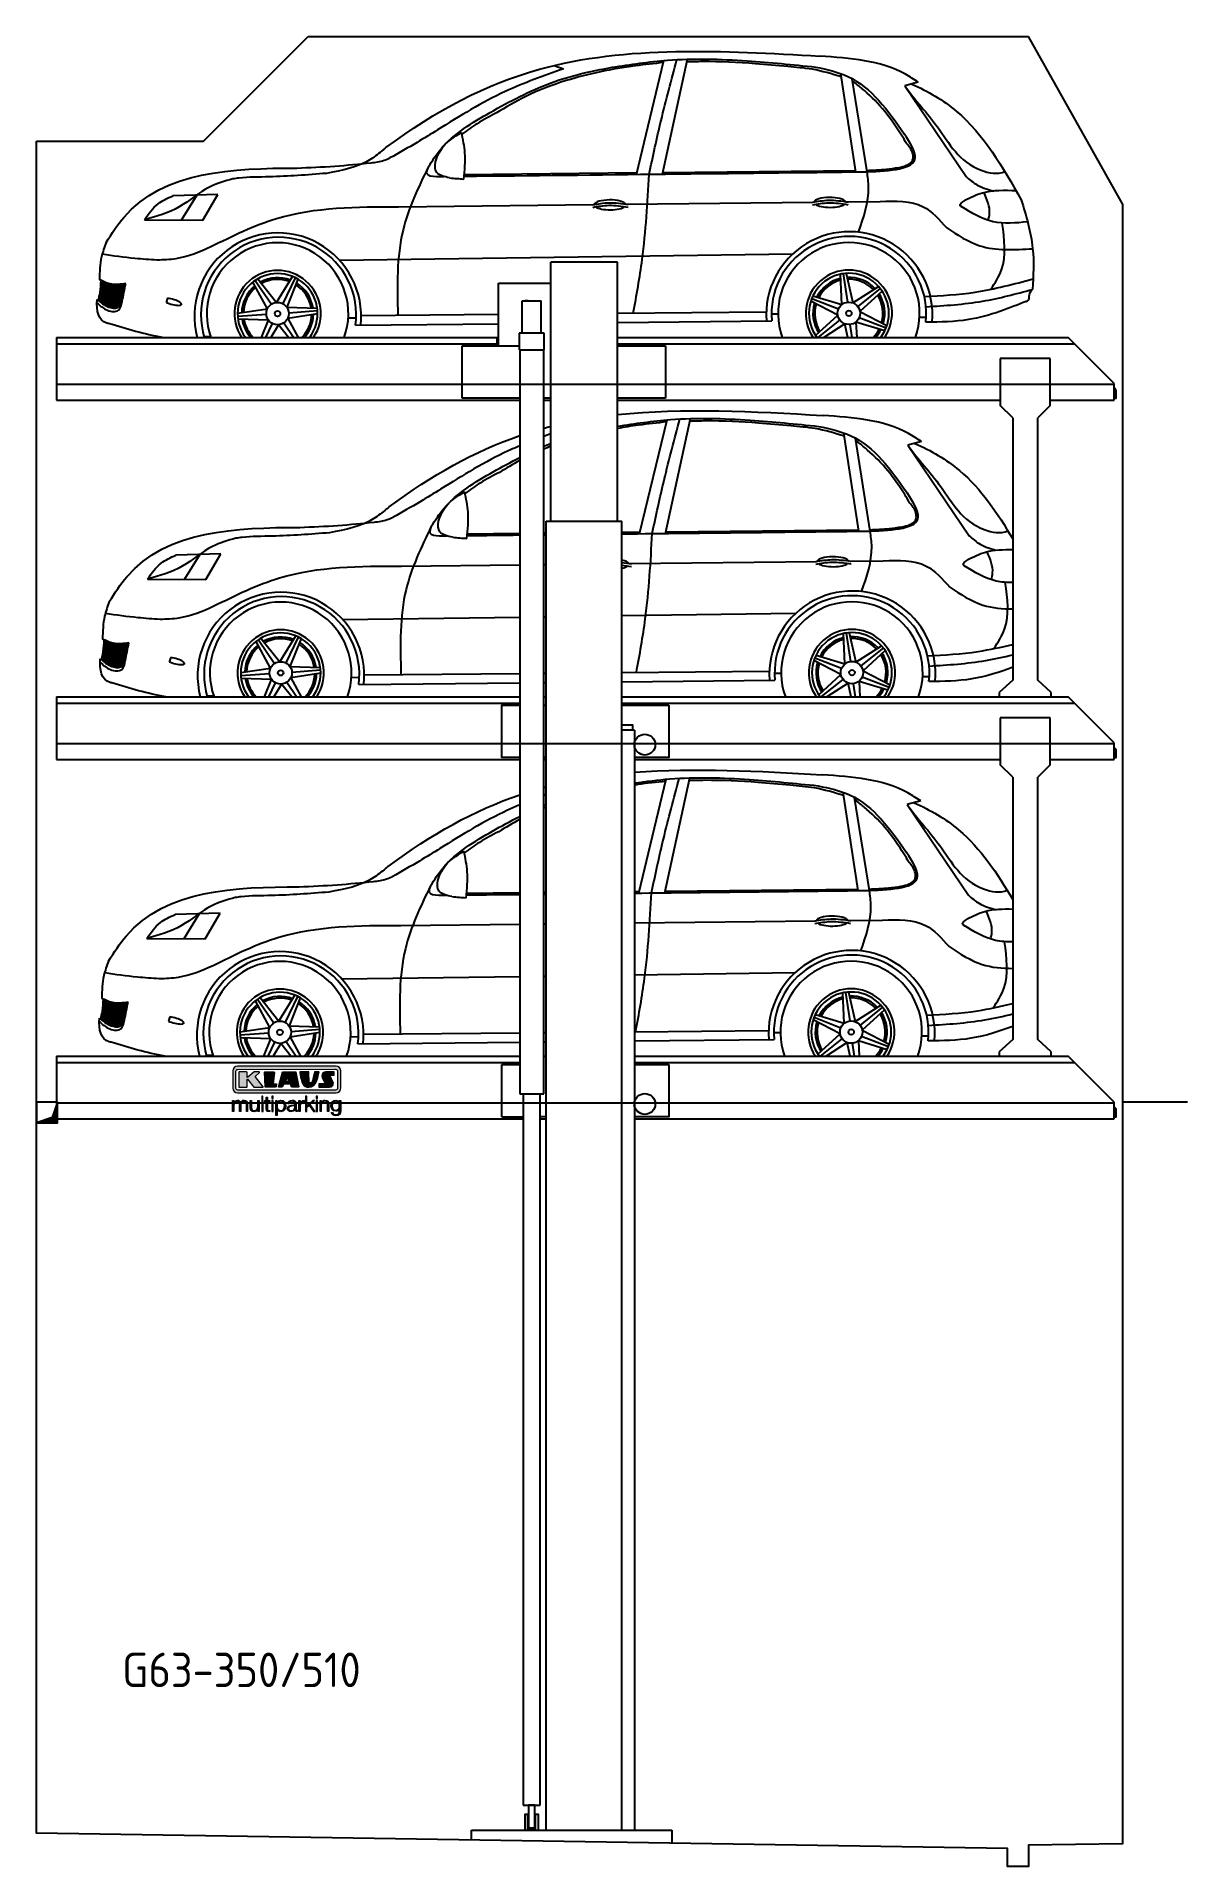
# Model space of a CAD drawing. Header units: millimetres. Extents: x 200 to 5711, y 92 to 8850.
import ezdxf

# ---------------------------------------------------------------- set-up
doc = ezdxf.new("R2010")
doc.units = ezdxf.units.MM
doc.linetypes.add('GEN3', pattern=[6.25, 5, -1.25])
for name, color, linetype in [('3', 6, 'GEN3'), ('breakthrough', 1, 'Continuous'), ('car', 10, 'Continuous'), ('Logo', 7, 'Continuous')]:
    doc.layers.add(name, color=color, linetype=linetype)
doc.styles.get("Standard").update_dxf_attribs({"font": 'ISOCP.SHX'})

msp = doc.modelspace()

# ---------------------------------------------------------------- texts
msp.add_text('G63-350/510', height=165).set_placement((609.8, 949.9))

# ---------------------------------------------------------------- blocks, each defined once
blk = doc.blocks.new('KLAUS')
at = {"layer": 'Logo'}
h = blk.add_hatch(color=8, dxfattribs=at)
h.dxf.hatch_style = 2
edge = h.paths.add_edge_path()
edge.add_spline(control_points=[(3.6, 29.1), (2.9, 29.1), (2.3, 28.5), (2.3, 27.8), (2.3, 27.8), (2.3, 16.1), (2.3, 16.1), (2.3, 15.4), (2.9, 14.8), (3.6, 14.8), (3.6, 14.8), (71.2, 14.8), (71.2, 14.8), (71.9, 14.8), (72.5, 15.4), (72.5, 16.1), (72.5, 16.1), (72.5, 27.8), (72.5, 27.8), (72.5, 28.5), (71.9, 29.1), (71.2, 29.1), (71.2, 29.1), (3.6, 29.1), (3.6, 29.1), (3.6, 29.1), (3.6, 29.1), (3.6, 29.1)], knot_values=[0, 0, 0, 0, 1, 1, 1, 2, 2, 2, 3, 3, 3, 4, 4, 4, 5, 5, 5, 6, 6, 6, 7, 7, 7, 8, 8, 8, 9, 9, 9, 9], degree=3, periodic=0)
edge = h.paths.add_edge_path()
edge.add_spline(control_points=[(3.4, 31.2), (3.4, 31.2), (71.5, 31.2), (71.5, 31.2), (73.3, 31.2), (74.7, 29.8), (74.7, 28), (74.7, 28), (74.7, 16.2), (74.7, 16.2), (74.7, 14.4), (73.3, 12.9), (71.5, 12.9), (71.5, 12.9), (3.4, 12.9), (3.4, 12.9), (1.6, 12.9), (0.1, 14.4), (0.1, 16.2), (0.1, 16.2), (0.1, 28), (0.1, 28), (0.1, 29.8), (1.6, 31.2), (3.4, 31.2), (3.4, 31.2), (3.4, 31.2), (3.4, 31.2)], knot_values=[0, 0, 0, 0, 1, 1, 1, 2, 2, 2, 3, 3, 3, 4, 4, 4, 5, 5, 5, 6, 6, 6, 7, 7, 7, 8, 8, 8, 9, 9, 9, 9], degree=3, periodic=0)
h = blk.add_hatch(color=8, dxfattribs=at)
h.dxf.hatch_style = 2
edge = h.paths.add_edge_path()
edge.add_spline(control_points=[(4.5, 27.3), (4.5, 27.3), (9.7, 27.3), (9.7, 27.3), (9.8, 27.3), (10, 27.2), (10, 27.1), (10, 27.1), (10, 23.7), (10, 23.7), (10, 23.7), (9.9, 23.6), (10, 23.6), (10.1, 23.5), (10.2, 23.6), (10.2, 23.6), (10.2, 23.6), (10.5, 23.7), (10.5, 23.7), (10.5, 23.7), (14.9, 27.3), (14.9, 27.3), (14.9, 27.3), (18.4, 27.3), (18.4, 27.3), (18.4, 27.3), (18.5, 27.3), (18.6, 27.2), (18.6, 27), (18.5, 26.9), (18.5, 26.9), (18.5, 26.9), (15.5, 24.1), (15.5, 24.1), (15.5, 24.1), (21.1, 17.1), (21.1, 17.1), (21.1, 17.1), (21.1, 16.9), (21.1, 16.9), (21.1, 16.8), (21, 16.8), (21, 16.8), (21, 16.8), (14.7, 16.8), (14.7, 16.8), (14.7, 16.8), (10.3, 22.2), (10.3, 22.2), (10.3, 22.2), (10.2, 22.2), (10.1, 22.2), (10, 22.2), (10, 22.1), (10, 22.1), (10, 22.1), (10, 17.1), (10, 17.1), (10, 16.9), (9.8, 16.8), (9.7, 16.8), (9.7, 16.8), (4.5, 16.8), (4.5, 16.8), (4.4, 16.8), (4.2, 16.9), (4.2, 17.1), (4.2, 17.1), (4.2, 27.1), (4.2, 27.1), (4.2, 27.2), (4.4, 27.3), (4.5, 27.3), (4.5, 27.3), (4.5, 27.3), (4.5, 27.3)], knot_values=[0, 0, 0, 0, 1, 1, 1, 2, 2, 2, 3, 3, 3, 4, 4, 4, 5, 5, 5, 6, 6, 6, 7, 7, 7, 8, 8, 8, 9, 9, 9, 10, 10, 10, 11, 11, 11, 12, 12, 12, 13, 13, 13, 14, 14, 14, 15, 15, 15, 16, 16, 16, 17, 17, 17, 18, 18, 18, 19, 19, 19, 20, 20, 20, 21, 21, 21, 22, 22, 22, 23, 23, 23, 24, 24, 24, 25, 25, 25, 25], degree=3, periodic=0)
h = blk.add_hatch(color=8, dxfattribs=at)
h.dxf.hatch_style = 2
h.paths.add_polyline_path([(22.4, 17.1), (22, 27.1), (22.2, 27.3), (28.5, 27.3), (28.9, 27), (28, 19.1), (30.3, 19.1), (30.4, 18.9), (30.1, 17), (29.5, 16.8), (22.6, 16.8)])
h = blk.add_hatch(color=8, dxfattribs=at)
h.paths.add_polyline_path([(36.5, 21), (38.9, 21), (37.9, 23.6)])
h.paths.add_polyline_path([(34.5, 27.3), (43.6, 27.3), (45.8, 16.9), (45.6, 16.8), (40.8, 16.8), (39.9, 18.9), (35.4, 18.9), (34.3, 16.8), (31.8, 16.8), (31.7, 17)])
h = blk.add_hatch(color=8, dxfattribs=at)
h.dxf.hatch_style = 2
edge = h.paths.add_edge_path()
edge.add_spline(control_points=[(52.7, 27.3), (52.7, 27.3), (52.9, 20.1), (52.9, 20.1), (53, 19.9), (53.2, 19.8), (53.4, 19.7), (53.9, 19.6), (54.4, 19.6), (54.6, 20), (55.2, 21.3), (56.3, 25.4), (56.6, 27.3), (56.6, 27.3), (59.8, 27.3), (59.8, 27.3), (58.8, 23.9), (58.6, 16.8), (52.6, 16.8), (48.7, 16.7), (48, 19.4), (47.3, 22.2), (46.9, 23.7), (46.5, 27.3), (46.5, 27.3), (46.5, 27.3), (52.7, 27.3), (52.7, 27.3), (52.7, 27.3), (52.7, 27.3), (52.7, 27.3)], knot_values=[0, 0, 0, 0, 1, 1, 1, 2, 2, 2, 3, 3, 3, 4, 4, 4, 5, 5, 5, 6, 6, 6, 7, 7, 7, 8, 8, 8, 9, 9, 9, 10, 10, 10, 10], degree=3, periodic=0)
h = blk.add_hatch(color=8, dxfattribs=at)
h.dxf.hatch_style = 2
edge = h.paths.add_edge_path()
edge.add_spline(control_points=[(64.5, 27.3), (64.5, 27.3), (70.3, 27.3), (70.3, 27.3), (70.3, 26.5), (70.3, 26), (70.3, 25.1), (70.3, 25.1), (67.3, 25.1), (67.3, 25.1), (67.2, 25), (67.2, 25.1), (67.2, 24.9), (67.2, 24.9), (69.7, 20.4), (69.7, 19.6), (69.7, 16.4), (67.2, 16.8), (65.9, 16.8), (65.9, 16.8), (59.6, 16.8), (59.6, 16.8), (59.6, 17.8), (59.6, 18.2), (59.6, 19.1), (59.6, 19.1), (63.8, 19.1), (63.8, 19.1), (63.8, 19.2), (63.8, 19.1), (63.8, 19.3), (63.8, 20.3), (61.6, 23.1), (61.6, 24.6), (61.6, 26.3), (62.8, 27.3), (64.5, 27.3), (64.5, 27.3), (64.5, 27.3), (64.5, 27.3)], knot_values=[0, 0, 0, 0, 1, 1, 1, 2, 2, 2, 3, 3, 3, 4, 4, 4, 5, 5, 5, 6, 6, 6, 7, 7, 7, 8, 8, 8, 9, 9, 9, 10, 10, 10, 11, 11, 11, 12, 12, 12, 13, 13, 13, 13], degree=3, periodic=0)
h = blk.add_hatch(color=30, dxfattribs=at)
h.dxf.hatch_style = 2
edge = h.paths.add_edge_path()
edge.add_spline(control_points=[(0, 0), (0, 0), (0.9, 0), (0.9, 0), (0.9, 0), (0.9, 4.2), (0.9, 4.2), (0.9, 5.8), (1.6, 7), (3.2, 7), (4.3, 7), (4.8, 6.1), (4.8, 5.1), (4.8, 5.1), (4.8, 0), (4.8, 0), (4.8, 0), (5.7, 0), (5.7, 0), (5.7, 0), (5.7, 4.3), (5.7, 4.3), (5.7, 5.7), (6.1, 7), (7.7, 7), (9, 7), (9.5, 6.3), (9.5, 5.1), (9.5, 5.1), (9.5, 0), (9.5, 0), (9.5, 0), (10.4, 0), (10.4, 0), (10.4, 0), (10.4, 5.1), (10.4, 5.1), (10.4, 6.9), (9.6, 7.8), (7.9, 7.8), (6.9, 7.8), (6, 7.3), (5.5, 6.3), (5.3, 7.3), (4.4, 7.8), (3.4, 7.8), (2.2, 7.8), (1.4, 7.2), (0.9, 6.3), (0.9, 6.3), (0.9, 6.3), (0.9, 6.3), (0.9, 6.3), (0.9, 7.6), (0.9, 7.6), (0.9, 7.6), (0, 7.6), (0, 7.6), (0, 7.6), (0, 0), (0, 0), (0, 0), (0, 0), (0, 0)], knot_values=[0, 0, 0, 0, 1, 1, 1, 2, 2, 2, 3, 3, 3, 4, 4, 4, 5, 5, 5, 6, 6, 6, 7, 7, 7, 8, 8, 8, 9, 9, 9, 10, 10, 10, 11, 11, 11, 12, 12, 12, 13, 13, 13, 14, 14, 14, 15, 15, 15, 16, 16, 16, 17, 17, 17, 18, 18, 18, 19, 19, 19, 20, 20, 20, 21, 21, 21, 21], degree=3, periodic=0)
h = blk.add_hatch(color=30, dxfattribs=at)
h.dxf.hatch_style = 2
edge = h.paths.add_edge_path()
edge.add_spline(control_points=[(18.3, 7.6), (18.3, 7.6), (17.4, 7.6), (17.4, 7.6), (17.4, 7.6), (17.4, 3.6), (17.4, 3.6), (17.4, 2), (16.7, 0.6), (15.1, 0.6), (13.7, 0.6), (13.1, 1.3), (13.1, 2.6), (13.1, 2.6), (13.1, 7.6), (13.1, 7.6), (13.1, 7.6), (12.2, 7.6), (12.2, 7.6), (12.2, 7.6), (12.2, 2.6), (12.2, 2.6), (12.2, 0.9), (12.9, -0.2), (14.8, -0.2), (16, -0.2), (17, 0.4), (17.4, 1.4), (17.4, 1.4), (17.5, 1.4), (17.5, 1.4), (17.5, 1.4), (17.5, 0), (17.5, 0), (17.5, 0), (18.3, 0), (18.3, 0), (18.3, 0), (18.3, 7.6), (18.3, 7.6), (18.3, 7.6), (18.3, 7.6), (18.3, 7.6)], knot_values=[0, 0, 0, 0, 1, 1, 1, 2, 2, 2, 3, 3, 3, 4, 4, 4, 5, 5, 5, 6, 6, 6, 7, 7, 7, 8, 8, 8, 9, 9, 9, 10, 10, 10, 11, 11, 11, 12, 12, 12, 13, 13, 13, 14, 14, 14, 14], degree=3, periodic=0)
h = blk.add_hatch(color=30, dxfattribs=at)
h.dxf.hatch_style = 2
h.paths.add_polyline_path([(20.1, 0), (21, 0), (21, 10.5), (20.1, 10.5)])
h = blk.add_hatch(color=30, dxfattribs=at)
h.dxf.hatch_style = 2
edge = h.paths.add_edge_path()
edge.add_spline(control_points=[(24.2, 9.8), (24.2, 9.8), (23.3, 9.8), (23.3, 9.8), (23.3, 9.8), (23.3, 7.6), (23.3, 7.6), (23.3, 7.6), (22, 7.6), (22, 7.6), (22, 7.6), (22, 6.8), (22, 6.8), (22, 6.8), (23.3, 6.8), (23.3, 6.8), (23.3, 6.8), (23.3, 1.6), (23.3, 1.6), (23.3, 0.3), (23.7, -0.1), (24.9, -0.1), (25.2, -0.1), (25.5, -0.1), (25.8, -0.1), (25.8, -0.1), (25.8, 0.7), (25.8, 0.7), (25.5, 0.7), (25.2, 0.7), (25, 0.7), (24.3, 0.7), (24.2, 1.1), (24.2, 1.7), (24.2, 1.7), (24.2, 6.8), (24.2, 6.8), (24.2, 6.8), (25.8, 6.8), (25.8, 6.8), (25.8, 6.8), (25.8, 7.6), (25.8, 7.6), (25.8, 7.6), (24.2, 7.6), (24.2, 7.6), (24.2, 7.6), (24.2, 9.8), (24.2, 9.8), (24.2, 9.8), (24.2, 9.8), (24.2, 9.8)], knot_values=[0, 0, 0, 0, 1, 1, 1, 2, 2, 2, 3, 3, 3, 4, 4, 4, 5, 5, 5, 6, 6, 6, 7, 7, 7, 8, 8, 8, 9, 9, 9, 10, 10, 10, 11, 11, 11, 12, 12, 12, 13, 13, 13, 14, 14, 14, 15, 15, 15, 16, 16, 16, 17, 17, 17, 17], degree=3, periodic=0)
h = blk.add_hatch(color=30, dxfattribs=at)
h.paths.add_polyline_path([(27.1, 0), (28, 0), (28, 7.6), (27.1, 7.6)])
h.paths.add_polyline_path([(27.1, 9), (28, 9), (28, 10.5), (27.1, 10.5)])
h = blk.add_hatch(color=30, dxfattribs=at)
edge = h.paths.add_edge_path()
edge.add_spline(control_points=[(35.8, 3.8), (35.8, 2.2), (35.1, 0.6), (33.4, 0.6), (31.4, 0.6), (30.7, 2.2), (30.7, 3.8), (30.7, 5.5), (31.3, 7), (33.4, 7), (35.1, 7), (35.8, 5.3), (35.8, 3.8), (35.8, 3.8), (35.8, 3.8), (35.8, 3.8)], knot_values=[0, 0, 0, 0, 1, 1, 1, 2, 2, 2, 3, 3, 3, 4, 4, 4, 5, 5, 5, 5], degree=3, periodic=0)
edge = h.paths.add_edge_path()
edge.add_spline(control_points=[(29.8, -2.8), (29.8, -2.8), (30.7, -2.8), (30.7, -2.8), (30.7, -2.8), (30.7, 1.4), (30.7, 1.4), (30.7, 1.4), (30.7, 1.4), (30.7, 1.4), (31.1, 0.4), (32.2, -0.2), (33.4, -0.2), (35.7, -0.2), (36.8, 1.6), (36.8, 3.8), (36.8, 5.9), (35.7, 7.8), (33.4, 7.8), (32.2, 7.8), (31.1, 7.1), (30.7, 6.1), (30.7, 6.1), (30.6, 6.1), (30.6, 6.1), (30.6, 6.1), (30.6, 7.6), (30.6, 7.6), (30.6, 7.6), (29.8, 7.6), (29.8, 7.6), (29.8, 7.6), (29.8, -2.8), (29.8, -2.8), (29.8, -2.8), (29.8, -2.8), (29.8, -2.8)], knot_values=[0, 0, 0, 0, 1, 1, 1, 2, 2, 2, 3, 3, 3, 4, 4, 4, 5, 5, 5, 6, 6, 6, 7, 7, 7, 8, 8, 8, 9, 9, 9, 10, 10, 10, 11, 11, 11, 12, 12, 12, 12], degree=3, periodic=0)
h = blk.add_hatch(color=30, dxfattribs=at)
edge = h.paths.add_edge_path()
edge.add_spline(control_points=[(43, 2.9), (43, 1.4), (41.8, 0.6), (40.4, 0.6), (39.5, 0.6), (38.7, 1.1), (38.7, 2), (38.7, 3.5), (40.7, 3.5), (42.2, 3.8), (42.5, 3.8), (42.9, 3.9), (43, 4.1), (43, 4.1), (43, 4.1), (43, 4.1), (43, 4.1), (43, 2.9), (43, 2.9), (43, 2.9), (43, 2.9), (43, 2.9)], knot_values=[0, 0, 0, 0, 1, 1, 1, 2, 2, 2, 3, 3, 3, 4, 4, 4, 5, 5, 5, 6, 6, 6, 7, 7, 7, 7], degree=3, periodic=0)
edge = h.paths.add_edge_path()
edge.add_spline(control_points=[(39, 5.2), (39.1, 6.5), (39.9, 7), (41.1, 7), (42.1, 7), (43, 6.7), (43, 5.4), (43, 4.6), (42.6, 4.5), (41.8, 4.4), (39.9, 4.2), (37.8, 4.1), (37.8, 2), (37.8, 0.5), (38.9, -0.2), (40.3, -0.2), (41.8, -0.2), (42.4, 0.3), (43.1, 1.3), (43.1, 1.3), (43.1, 1.3), (43.1, 1.3), (43.1, 0.5), (43.2, 0), (44.2, 0), (44.4, 0), (44.6, 0), (44.8, 0.1), (44.8, 0.1), (44.8, 0.8), (44.8, 0.8), (44.7, 0.8), (44.6, 0.8), (44.5, 0.8), (44.1, 0.8), (44, 1), (44, 1.3), (44, 1.3), (44, 5.3), (44, 5.3), (44, 7.4), (42.5, 7.8), (41.2, 7.8), (39.4, 7.8), (38.2, 7), (38.1, 5.2), (38.1, 5.2), (39, 5.2), (39, 5.2), (39, 5.2), (39, 5.2), (39, 5.2)], knot_values=[0, 0, 0, 0, 1, 1, 1, 2, 2, 2, 3, 3, 3, 4, 4, 4, 5, 5, 5, 6, 6, 6, 7, 7, 7, 8, 8, 8, 9, 9, 9, 10, 10, 10, 11, 11, 11, 12, 12, 12, 13, 13, 13, 14, 14, 14, 15, 15, 15, 16, 16, 16, 17, 17, 17, 17], degree=3, periodic=0)
h = blk.add_hatch(color=30, dxfattribs=at)
h.dxf.hatch_style = 2
edge = h.paths.add_edge_path()
edge.add_spline(control_points=[(45.8, 0), (45.8, 0), (46.7, 0), (46.7, 0), (46.7, 0), (46.7, 4), (46.7, 4), (46.7, 5.6), (47.9, 6.8), (49.5, 6.7), (49.5, 6.7), (49.5, 7.7), (49.5, 7.7), (48.2, 7.7), (47.1, 7), (46.7, 5.8), (46.7, 5.8), (46.6, 5.8), (46.6, 5.8), (46.6, 5.8), (46.6, 7.6), (46.6, 7.6), (46.6, 7.6), (45.8, 7.6), (45.8, 7.6), (45.8, 7.6), (45.8, 0), (45.8, 0), (45.8, 0), (45.8, 0), (45.8, 0)], knot_values=[0, 0, 0, 0, 1, 1, 1, 2, 2, 2, 3, 3, 3, 4, 4, 4, 5, 5, 5, 6, 6, 6, 7, 7, 7, 8, 8, 8, 9, 9, 9, 10, 10, 10, 10], degree=3, periodic=0)
h = blk.add_hatch(color=30, dxfattribs=at)
h.dxf.hatch_style = 2
h.paths.add_polyline_path([(50.4, 0), (51.3, 0), (51.3, 2.9), (52.8, 4.1), (55.8, 0), (57, 0), (53.5, 4.8), (56.7, 7.6), (55.5, 7.6), (51.3, 3.9), (51.3, 10.5), (50.4, 10.5)])
h = blk.add_hatch(color=30, dxfattribs=at)
h.paths.add_polyline_path([(57.7, 0), (58.7, 0), (58.7, 7.6), (57.7, 7.6)])
h.paths.add_polyline_path([(57.7, 9), (58.7, 9), (58.7, 10.5), (57.7, 10.5)])
h = blk.add_hatch(color=30, dxfattribs=at)
h.dxf.hatch_style = 2
edge = h.paths.add_edge_path()
edge.add_spline(control_points=[(60.4, 0), (60.4, 0), (61.3, 0), (61.3, 0), (61.3, 0), (61.3, 4.4), (61.3, 4.4), (61.4, 5.9), (62.2, 7), (63.7, 7), (65.2, 7), (65.6, 6), (65.6, 4.7), (65.6, 4.7), (65.6, 0), (65.6, 0), (65.6, 0), (66.5, 0), (66.5, 0), (66.5, 0), (66.5, 4.9), (66.5, 4.9), (66.5, 6.7), (65.9, 7.8), (63.8, 7.8), (62.7, 7.8), (61.7, 7.2), (61.4, 6.3), (61.4, 6.3), (61.3, 6.3), (61.3, 6.3), (61.3, 6.3), (61.3, 7.6), (61.3, 7.6), (61.3, 7.6), (60.4, 7.6), (60.4, 7.6), (60.4, 7.6), (60.4, 0), (60.4, 0), (60.4, 0), (60.4, 0), (60.4, 0)], knot_values=[0, 0, 0, 0, 1, 1, 1, 2, 2, 2, 3, 3, 3, 4, 4, 4, 5, 5, 5, 6, 6, 6, 7, 7, 7, 8, 8, 8, 9, 9, 9, 10, 10, 10, 11, 11, 11, 12, 12, 12, 13, 13, 13, 14, 14, 14, 14], degree=3, periodic=0)
h = blk.add_hatch(color=30, dxfattribs=at)
edge = h.paths.add_edge_path()
edge.add_spline(control_points=[(71.3, 0.9), (69.6, 0.9), (68.8, 2.3), (68.8, 3.9), (68.8, 5.4), (69.6, 7), (71.3, 7), (73.1, 7), (73.7, 5.3), (73.7, 3.9), (73.7, 2.3), (72.9, 0.9), (71.3, 0.9), (71.3, 0.9), (71.3, 0.9), (71.3, 0.9)], knot_values=[0, 0, 0, 0, 1, 1, 1, 2, 2, 2, 3, 3, 3, 4, 4, 4, 5, 5, 5, 5], degree=3, periodic=0)
edge = h.paths.add_edge_path()
edge.add_spline(control_points=[(74.7, 7.6), (74.7, 7.6), (73.7, 7.6), (73.7, 7.6), (73.7, 7.6), (73.7, 6.3), (73.7, 6.3), (73.7, 6.3), (73.7, 6.3), (73.7, 6.3), (73.4, 7.1), (72.4, 7.8), (71.3, 7.8), (69.1, 7.8), (67.9, 6), (67.9, 4), (67.9, 1.8), (68.9, 0.1), (71.3, 0.1), (72.4, 0.1), (73.3, 0.7), (73.7, 1.6), (73.7, 1.6), (73.7, 1.6), (73.7, 1.6), (73.7, 1.6), (73.7, 0.6), (73.7, 0.6), (73.7, -1.2), (73, -2.2), (71.3, -2.2), (70.3, -2.2), (69.3, -1.8), (69.1, -0.7), (69.1, -0.7), (68.2, -0.7), (68.2, -0.7), (68.3, -2.3), (69.8, -3), (71.3, -3), (73.8, -3), (74.7, -1.6), (74.7, 0.6), (74.7, 0.6), (74.7, 7.6), (74.7, 7.6), (74.7, 7.6), (74.7, 7.6), (74.7, 7.6)], knot_values=[0, 0, 0, 0, 1, 1, 1, 2, 2, 2, 3, 3, 3, 4, 4, 4, 5, 5, 5, 6, 6, 6, 7, 7, 7, 8, 8, 8, 9, 9, 9, 10, 10, 10, 11, 11, 11, 12, 12, 12, 13, 13, 13, 14, 14, 14, 15, 15, 15, 16, 16, 16, 16], degree=3, periodic=0)
at = {"layer": 'Logo', "lineweight": 0}
for points in [[(22.4, 17.1), (22, 27.1), (22.2, 27.3), (28.5, 27.3), (28.9, 27), (28, 19.1), (30.3, 19.1), (30.4, 18.9), (30.1, 17), (29.5, 16.8), (22.6, 16.8), (22.4, 17.1), (22.4, 17.1)], [(34.5, 27.3), (43.6, 27.3), (45.8, 16.9), (45.6, 16.8), (40.8, 16.8), (39.9, 18.9), (35.4, 18.9), (34.3, 16.8), (31.8, 16.8), (31.7, 17), (34.5, 27.3), (34.5, 27.3)], [(36.5, 21), (38.9, 21), (37.9, 23.6), (36.5, 21), (36.5, 21)], [(20.1, 0), (21, 0), (21, 10.5), (20.1, 10.5), (20.1, 0), (20.1, 0)], [(27.1, 9), (28, 9), (28, 10.5), (27.1, 10.5), (27.1, 9), (27.1, 9)], [(27.1, 0), (28, 0), (28, 7.6), (27.1, 7.6), (27.1, 0), (27.1, 0)], [(50.4, 0), (51.3, 0), (51.3, 2.9), (52.8, 4.1), (55.8, 0), (57, 0), (53.5, 4.8), (56.7, 7.6), (55.5, 7.6), (51.3, 3.9), (51.3, 10.5), (50.4, 10.5), (50.4, 0), (50.4, 0)], [(57.7, 9), (58.7, 9), (58.7, 10.5), (57.7, 10.5), (57.7, 9), (57.7, 9)], [(57.7, 0), (58.7, 0), (58.7, 7.6), (57.7, 7.6), (57.7, 0), (57.7, 0)]]:
    blk.add_lwpolyline(points, dxfattribs=at)
for points, knots in [([(3.4, 31.2), (3.4, 31.2), (71.5, 31.2), (71.5, 31.2), (73.3, 31.2), (74.7, 29.8), (74.7, 28), (74.7, 28), (74.7, 16.2), (74.7, 16.2), (74.7, 14.4), (73.3, 12.9), (71.5, 12.9), (71.5, 12.9), (3.4, 12.9), (3.4, 12.9), (1.6, 12.9), (0.1, 14.4), (0.1, 16.2), (0.1, 16.2), (0.1, 28), (0.1, 28), (0.1, 29.8), (1.6, 31.2), (3.4, 31.2), (3.4, 31.2), (3.4, 31.2), (3.4, 31.2)], [0, 0, 0, 0, 1, 1, 1, 2, 2, 2, 3, 3, 3, 4, 4, 4, 5, 5, 5, 6, 6, 6, 7, 7, 7, 8, 8, 8, 9, 9, 9, 9]), ([(3.6, 29.1), (2.9, 29.1), (2.3, 28.5), (2.3, 27.8), (2.3, 27.8), (2.3, 16.1), (2.3, 16.1), (2.3, 15.4), (2.9, 14.8), (3.6, 14.8), (3.6, 14.8), (71.2, 14.8), (71.2, 14.8), (71.9, 14.8), (72.5, 15.4), (72.5, 16.1), (72.5, 16.1), (72.5, 27.8), (72.5, 27.8), (72.5, 28.5), (71.9, 29.1), (71.2, 29.1), (71.2, 29.1), (3.6, 29.1), (3.6, 29.1), (3.6, 29.1), (3.6, 29.1), (3.6, 29.1)], [0, 0, 0, 0, 1, 1, 1, 2, 2, 2, 3, 3, 3, 4, 4, 4, 5, 5, 5, 6, 6, 6, 7, 7, 7, 8, 8, 8, 9, 9, 9, 9]), ([(4.5, 27.3), (4.5, 27.3), (9.7, 27.3), (9.7, 27.3), (9.8, 27.3), (10, 27.2), (10, 27.1), (10, 27.1), (10, 23.7), (10, 23.7), (10, 23.7), (9.9, 23.6), (10, 23.6), (10.1, 23.5), (10.2, 23.6), (10.2, 23.6), (10.2, 23.6), (10.5, 23.7), (10.5, 23.7), (10.5, 23.7), (14.9, 27.3), (14.9, 27.3), (14.9, 27.3), (18.4, 27.3), (18.4, 27.3), (18.4, 27.3), (18.5, 27.3), (18.6, 27.2), (18.6, 27), (18.5, 26.9), (18.5, 26.9), (18.5, 26.9), (15.5, 24.1), (15.5, 24.1), (15.5, 24.1), (21.1, 17.1), (21.1, 17.1), (21.1, 17.1), (21.1, 16.9), (21.1, 16.9), (21.1, 16.8), (21, 16.8), (21, 16.8), (21, 16.8), (14.7, 16.8), (14.7, 16.8), (14.7, 16.8), (10.3, 22.2), (10.3, 22.2), (10.3, 22.2), (10.2, 22.2), (10.1, 22.2), (10, 22.2), (10, 22.1), (10, 22.1), (10, 22.1), (10, 17.1), (10, 17.1), (10, 16.9), (9.8, 16.8), (9.7, 16.8), (9.7, 16.8), (4.5, 16.8), (4.5, 16.8), (4.4, 16.8), (4.2, 16.9), (4.2, 17.1), (4.2, 17.1), (4.2, 27.1), (4.2, 27.1), (4.2, 27.2), (4.4, 27.3), (4.5, 27.3), (4.5, 27.3), (4.5, 27.3), (4.5, 27.3)], [0, 0, 0, 0, 1, 1, 1, 2, 2, 2, 3, 3, 3, 4, 4, 4, 5, 5, 5, 6, 6, 6, 7, 7, 7, 8, 8, 8, 9, 9, 9, 10, 10, 10, 11, 11, 11, 12, 12, 12, 13, 13, 13, 14, 14, 14, 15, 15, 15, 16, 16, 16, 17, 17, 17, 18, 18, 18, 19, 19, 19, 20, 20, 20, 21, 21, 21, 22, 22, 22, 23, 23, 23, 24, 24, 24, 25, 25, 25, 25]), ([(52.7, 27.3), (52.7, 27.3), (52.9, 20.1), (52.9, 20.1), (53, 19.9), (53.2, 19.8), (53.4, 19.7), (53.9, 19.6), (54.4, 19.6), (54.6, 20), (55.2, 21.3), (56.3, 25.4), (56.6, 27.3), (56.6, 27.3), (59.8, 27.3), (59.8, 27.3), (58.8, 23.9), (58.6, 16.8), (52.6, 16.8), (48.7, 16.7), (48, 19.4), (47.3, 22.2), (46.9, 23.7), (46.5, 27.3), (46.5, 27.3), (46.5, 27.3), (52.7, 27.3), (52.7, 27.3), (52.7, 27.3), (52.7, 27.3), (52.7, 27.3)], [0, 0, 0, 0, 1, 1, 1, 2, 2, 2, 3, 3, 3, 4, 4, 4, 5, 5, 5, 6, 6, 6, 7, 7, 7, 8, 8, 8, 9, 9, 9, 10, 10, 10, 10]), ([(64.5, 27.3), (64.5, 27.3), (70.3, 27.3), (70.3, 27.3), (70.3, 26.5), (70.3, 26), (70.3, 25.1), (70.3, 25.1), (67.3, 25.1), (67.3, 25.1), (67.2, 25), (67.2, 25.1), (67.2, 24.9), (67.2, 24.9), (69.7, 20.4), (69.7, 19.6), (69.7, 16.4), (67.2, 16.8), (65.9, 16.8), (65.9, 16.8), (59.6, 16.8), (59.6, 16.8), (59.6, 17.8), (59.6, 18.2), (59.6, 19.1), (59.6, 19.1), (63.8, 19.1), (63.8, 19.1), (63.8, 19.2), (63.8, 19.1), (63.8, 19.3), (63.8, 20.3), (61.6, 23.1), (61.6, 24.6), (61.6, 26.3), (62.8, 27.3), (64.5, 27.3), (64.5, 27.3), (64.5, 27.3), (64.5, 27.3)], [0, 0, 0, 0, 1, 1, 1, 2, 2, 2, 3, 3, 3, 4, 4, 4, 5, 5, 5, 6, 6, 6, 7, 7, 7, 8, 8, 8, 9, 9, 9, 10, 10, 10, 11, 11, 11, 12, 12, 12, 13, 13, 13, 13]), ([(0, 0), (0, 0), (0.9, 0), (0.9, 0), (0.9, 0), (0.9, 4.2), (0.9, 4.2), (0.9, 5.8), (1.6, 7), (3.2, 7), (4.3, 7), (4.8, 6.1), (4.8, 5.1), (4.8, 5.1), (4.8, 0), (4.8, 0), (4.8, 0), (5.7, 0), (5.7, 0), (5.7, 0), (5.7, 4.3), (5.7, 4.3), (5.7, 5.7), (6.1, 7), (7.7, 7), (9, 7), (9.5, 6.3), (9.5, 5.1), (9.5, 5.1), (9.5, 0), (9.5, 0), (9.5, 0), (10.4, 0), (10.4, 0), (10.4, 0), (10.4, 5.1), (10.4, 5.1), (10.4, 6.9), (9.6, 7.8), (7.9, 7.8), (6.9, 7.8), (6, 7.3), (5.5, 6.3), (5.3, 7.3), (4.4, 7.8), (3.4, 7.8), (2.2, 7.8), (1.4, 7.2), (0.9, 6.3), (0.9, 6.3), (0.9, 6.3), (0.9, 6.3), (0.9, 6.3), (0.9, 7.6), (0.9, 7.6), (0.9, 7.6), (0, 7.6), (0, 7.6), (0, 7.6), (0, 0), (0, 0), (0, 0), (0, 0), (0, 0)], [0, 0, 0, 0, 1, 1, 1, 2, 2, 2, 3, 3, 3, 4, 4, 4, 5, 5, 5, 6, 6, 6, 7, 7, 7, 8, 8, 8, 9, 9, 9, 10, 10, 10, 11, 11, 11, 12, 12, 12, 13, 13, 13, 14, 14, 14, 15, 15, 15, 16, 16, 16, 17, 17, 17, 18, 18, 18, 19, 19, 19, 20, 20, 20, 21, 21, 21, 21]), ([(18.3, 7.6), (18.3, 7.6), (17.4, 7.6), (17.4, 7.6), (17.4, 7.6), (17.4, 3.6), (17.4, 3.6), (17.4, 2), (16.7, 0.6), (15.1, 0.6), (13.7, 0.6), (13.1, 1.3), (13.1, 2.6), (13.1, 2.6), (13.1, 7.6), (13.1, 7.6), (13.1, 7.6), (12.2, 7.6), (12.2, 7.6), (12.2, 7.6), (12.2, 2.6), (12.2, 2.6), (12.2, 0.9), (12.9, -0.2), (14.8, -0.2), (16, -0.2), (17, 0.4), (17.4, 1.4), (17.4, 1.4), (17.5, 1.4), (17.5, 1.4), (17.5, 1.4), (17.5, 0), (17.5, 0), (17.5, 0), (18.3, 0), (18.3, 0), (18.3, 0), (18.3, 7.6), (18.3, 7.6), (18.3, 7.6), (18.3, 7.6), (18.3, 7.6)], [0, 0, 0, 0, 1, 1, 1, 2, 2, 2, 3, 3, 3, 4, 4, 4, 5, 5, 5, 6, 6, 6, 7, 7, 7, 8, 8, 8, 9, 9, 9, 10, 10, 10, 11, 11, 11, 12, 12, 12, 13, 13, 13, 14, 14, 14, 14]), ([(24.2, 9.8), (24.2, 9.8), (23.3, 9.8), (23.3, 9.8), (23.3, 9.8), (23.3, 7.6), (23.3, 7.6), (23.3, 7.6), (22, 7.6), (22, 7.6), (22, 7.6), (22, 6.8), (22, 6.8), (22, 6.8), (23.3, 6.8), (23.3, 6.8), (23.3, 6.8), (23.3, 1.6), (23.3, 1.6), (23.3, 0.3), (23.7, -0.1), (24.9, -0.1), (25.2, -0.1), (25.5, -0.1), (25.8, -0.1), (25.8, -0.1), (25.8, 0.7), (25.8, 0.7), (25.5, 0.7), (25.2, 0.7), (25, 0.7), (24.3, 0.7), (24.2, 1.1), (24.2, 1.7), (24.2, 1.7), (24.2, 6.8), (24.2, 6.8), (24.2, 6.8), (25.8, 6.8), (25.8, 6.8), (25.8, 6.8), (25.8, 7.6), (25.8, 7.6), (25.8, 7.6), (24.2, 7.6), (24.2, 7.6), (24.2, 7.6), (24.2, 9.8), (24.2, 9.8), (24.2, 9.8), (24.2, 9.8), (24.2, 9.8)], [0, 0, 0, 0, 1, 1, 1, 2, 2, 2, 3, 3, 3, 4, 4, 4, 5, 5, 5, 6, 6, 6, 7, 7, 7, 8, 8, 8, 9, 9, 9, 10, 10, 10, 11, 11, 11, 12, 12, 12, 13, 13, 13, 14, 14, 14, 15, 15, 15, 16, 16, 16, 17, 17, 17, 17]), ([(29.8, -2.8), (29.8, -2.8), (30.7, -2.8), (30.7, -2.8), (30.7, -2.8), (30.7, 1.4), (30.7, 1.4), (30.7, 1.4), (30.7, 1.4), (30.7, 1.4), (31.1, 0.4), (32.2, -0.2), (33.4, -0.2), (35.7, -0.2), (36.8, 1.6), (36.8, 3.8), (36.8, 5.9), (35.7, 7.8), (33.4, 7.8), (32.2, 7.8), (31.1, 7.1), (30.7, 6.1), (30.7, 6.1), (30.6, 6.1), (30.6, 6.1), (30.6, 6.1), (30.6, 7.6), (30.6, 7.6), (30.6, 7.6), (29.8, 7.6), (29.8, 7.6), (29.8, 7.6), (29.8, -2.8), (29.8, -2.8), (29.8, -2.8), (29.8, -2.8), (29.8, -2.8)], [0, 0, 0, 0, 1, 1, 1, 2, 2, 2, 3, 3, 3, 4, 4, 4, 5, 5, 5, 6, 6, 6, 7, 7, 7, 8, 8, 8, 9, 9, 9, 10, 10, 10, 11, 11, 11, 12, 12, 12, 12]), ([(35.8, 3.8), (35.8, 2.2), (35.1, 0.6), (33.4, 0.6), (31.4, 0.6), (30.7, 2.2), (30.7, 3.8), (30.7, 5.5), (31.3, 7), (33.4, 7), (35.1, 7), (35.8, 5.3), (35.8, 3.8), (35.8, 3.8), (35.8, 3.8), (35.8, 3.8)], [0, 0, 0, 0, 1, 1, 1, 2, 2, 2, 3, 3, 3, 4, 4, 4, 5, 5, 5, 5]), ([(39, 5.2), (39.1, 6.5), (39.9, 7), (41.1, 7), (42.1, 7), (43, 6.7), (43, 5.4), (43, 4.6), (42.6, 4.5), (41.8, 4.4), (39.9, 4.2), (37.8, 4.1), (37.8, 2), (37.8, 0.5), (38.9, -0.2), (40.3, -0.2), (41.8, -0.2), (42.4, 0.3), (43.1, 1.3), (43.1, 1.3), (43.1, 1.3), (43.1, 1.3), (43.1, 0.5), (43.2, 0), (44.2, 0), (44.4, 0), (44.6, 0), (44.8, 0.1), (44.8, 0.1), (44.8, 0.8), (44.8, 0.8), (44.7, 0.8), (44.6, 0.8), (44.5, 0.8), (44.1, 0.8), (44, 1), (44, 1.3), (44, 1.3), (44, 5.3), (44, 5.3), (44, 7.4), (42.5, 7.8), (41.2, 7.8), (39.4, 7.8), (38.2, 7), (38.1, 5.2), (38.1, 5.2), (39, 5.2), (39, 5.2), (39, 5.2), (39, 5.2), (39, 5.2)], [0, 0, 0, 0, 1, 1, 1, 2, 2, 2, 3, 3, 3, 4, 4, 4, 5, 5, 5, 6, 6, 6, 7, 7, 7, 8, 8, 8, 9, 9, 9, 10, 10, 10, 11, 11, 11, 12, 12, 12, 13, 13, 13, 14, 14, 14, 15, 15, 15, 16, 16, 16, 17, 17, 17, 17]), ([(43, 2.9), (43, 1.4), (41.8, 0.6), (40.4, 0.6), (39.5, 0.6), (38.7, 1.1), (38.7, 2), (38.7, 3.5), (40.7, 3.5), (42.2, 3.8), (42.5, 3.8), (42.9, 3.9), (43, 4.1), (43, 4.1), (43, 4.1), (43, 4.1), (43, 4.1), (43, 2.9), (43, 2.9), (43, 2.9), (43, 2.9), (43, 2.9)], [0, 0, 0, 0, 1, 1, 1, 2, 2, 2, 3, 3, 3, 4, 4, 4, 5, 5, 5, 6, 6, 6, 7, 7, 7, 7]), ([(45.8, 0), (45.8, 0), (46.7, 0), (46.7, 0), (46.7, 0), (46.7, 4), (46.7, 4), (46.7, 5.6), (47.9, 6.8), (49.5, 6.7), (49.5, 6.7), (49.5, 7.7), (49.5, 7.7), (48.2, 7.7), (47.1, 7), (46.7, 5.8), (46.7, 5.8), (46.6, 5.8), (46.6, 5.8), (46.6, 5.8), (46.6, 7.6), (46.6, 7.6), (46.6, 7.6), (45.8, 7.6), (45.8, 7.6), (45.8, 7.6), (45.8, 0), (45.8, 0), (45.8, 0), (45.8, 0), (45.8, 0)], [0, 0, 0, 0, 1, 1, 1, 2, 2, 2, 3, 3, 3, 4, 4, 4, 5, 5, 5, 6, 6, 6, 7, 7, 7, 8, 8, 8, 9, 9, 9, 10, 10, 10, 10]), ([(60.4, 0), (60.4, 0), (61.3, 0), (61.3, 0), (61.3, 0), (61.3, 4.4), (61.3, 4.4), (61.4, 5.9), (62.2, 7), (63.7, 7), (65.2, 7), (65.6, 6), (65.6, 4.7), (65.6, 4.7), (65.6, 0), (65.6, 0), (65.6, 0), (66.5, 0), (66.5, 0), (66.5, 0), (66.5, 4.9), (66.5, 4.9), (66.5, 6.7), (65.9, 7.8), (63.8, 7.8), (62.7, 7.8), (61.7, 7.2), (61.4, 6.3), (61.4, 6.3), (61.3, 6.3), (61.3, 6.3), (61.3, 6.3), (61.3, 7.6), (61.3, 7.6), (61.3, 7.6), (60.4, 7.6), (60.4, 7.6), (60.4, 7.6), (60.4, 0), (60.4, 0), (60.4, 0), (60.4, 0), (60.4, 0)], [0, 0, 0, 0, 1, 1, 1, 2, 2, 2, 3, 3, 3, 4, 4, 4, 5, 5, 5, 6, 6, 6, 7, 7, 7, 8, 8, 8, 9, 9, 9, 10, 10, 10, 11, 11, 11, 12, 12, 12, 13, 13, 13, 14, 14, 14, 14]), ([(74.7, 7.6), (74.7, 7.6), (73.7, 7.6), (73.7, 7.6), (73.7, 7.6), (73.7, 6.3), (73.7, 6.3), (73.7, 6.3), (73.7, 6.3), (73.7, 6.3), (73.4, 7.1), (72.4, 7.8), (71.3, 7.8), (69.1, 7.8), (67.9, 6), (67.9, 4), (67.9, 1.8), (68.9, 0.1), (71.3, 0.1), (72.4, 0.1), (73.3, 0.7), (73.7, 1.6), (73.7, 1.6), (73.7, 1.6), (73.7, 1.6), (73.7, 1.6), (73.7, 0.6), (73.7, 0.6), (73.7, -1.2), (73, -2.2), (71.3, -2.2), (70.3, -2.2), (69.3, -1.8), (69.1, -0.7), (69.1, -0.7), (68.2, -0.7), (68.2, -0.7), (68.3, -2.3), (69.8, -3), (71.3, -3), (73.8, -3), (74.7, -1.6), (74.7, 0.6), (74.7, 0.6), (74.7, 7.6), (74.7, 7.6), (74.7, 7.6), (74.7, 7.6), (74.7, 7.6)], [0, 0, 0, 0, 1, 1, 1, 2, 2, 2, 3, 3, 3, 4, 4, 4, 5, 5, 5, 6, 6, 6, 7, 7, 7, 8, 8, 8, 9, 9, 9, 10, 10, 10, 11, 11, 11, 12, 12, 12, 13, 13, 13, 14, 14, 14, 15, 15, 15, 16, 16, 16, 16]), ([(71.3, 0.9), (69.6, 0.9), (68.8, 2.3), (68.8, 3.9), (68.8, 5.4), (69.6, 7), (71.3, 7), (73.1, 7), (73.7, 5.3), (73.7, 3.9), (73.7, 2.3), (72.9, 0.9), (71.3, 0.9), (71.3, 0.9), (71.3, 0.9), (71.3, 0.9)], [0, 0, 0, 0, 1, 1, 1, 2, 2, 2, 3, 3, 3, 4, 4, 4, 5, 5, 5, 5])]:
    blk.add_open_spline(points, degree=3, knots=knots, dxfattribs=at)

# ---------------------------------------------------------------- linework, layer by layer
for p, q in [((1000, 8350), (1500, 8850)), ((5400, 8050), (4950, 8850)), ((200, 8350), (1000, 8350)), ((2982, 7770), (2662, 7770)), ((2412, 7670), (2662, 7670)), ((2412, 7370), (2412, 7670)), ((2526, 7585.4), (2616, 7585.4)), ((2526, 7430), (2526, 7585.4)), ((2553.5, 7585.4), (2538.5, 7585.4)), ((2616, 7430), (2616, 7585.4)), ((295, 7410), (2412, 7410)), ((295, 7410), (295, 7110)), ((2237.5, 7120), (2237.5, 7370)), ((2237.5, 7370), (2511, 7370)), ((2406, 7380), (2406, 7410)), ((2631, 7430), (2511, 7430)), ((2511, 7430), (2511, 7351)), ((2631, 7351), (2631, 7430)), ((2982, 7410), (5140, 7410)), ((2982, 7370), (3212.5, 7370)), ((3212.5, 7370), (3212.5, 7120)), ((5360, 7190), (5140, 7410)), ((2511, 7351), (2512, 7350)), ((2512, 7350), (2630, 7350)), ((2513.5, 7350), (2513.5, 3790)), ((2628.5, 3790), (2628.5, 7350)), ((2630, 7350), (2631, 7351)), ((4814.5, 7310), (4814.5, 7085)), ((5054.5, 7310), (4814.5, 7310)), ((5054.5, 7085), (5054.5, 7310)), ((5360, 7110), (5360, 7190)), ((295, 7110), (2513.5, 7110)), ((2513.5, 7120), (2237.5, 7120)), ((2662, 7120), (2628.5, 7120)), ((2628.5, 7110), (2662, 7110)), ((3212.5, 7120), (2982, 7120)), ((2982, 7110), (4814.5, 7110)), ((5054.5, 7110), (5360, 7110)), ((5360, 7157.7), (5360, 7150)), ((4874.5, 7025), (4814.5, 7085)), ((4874.5, 7025), (4874.5, 6303.1)), ((5054.5, 7085), (4994.5, 7025)), ((4994.5, 6311.3), (4994.5, 7025)), ((2641, 265), (2641, 6530)), ((2641, 6530), (3003, 6530)), ((3003, 265), (3003, 6530)), ((4994.5, 5770), (4994.5, 6311.3)), ((4874.5, 6303.1), (4874.5, 5770)), ((4874.5, 5770), (4809.5, 5710)), ((4809.5, 5710), (4809.5, 5690)), ((5059.5, 5710), (4994.5, 5770)), ((5059.5, 5690), (5059.5, 5710)), ((295, 5690), (2513.5, 5690)), ((295, 5690), (295, 5390)), ((2628.5, 5690), (2641, 5690)), ((3003, 5690), (5140, 5690)), ((5360, 5470), (5140, 5690)), ((3063, 5530), (3053, 5530)), ((3063, 5530), (3063, 265)), ((4814.5, 5590), (4814.5, 5365)), ((5054.5, 5590), (4814.5, 5590)), ((5054.5, 5365), (5054.5, 5590)), ((5360, 5390), (5360, 5470)), ((5360, 5437.7), (5360, 5430)), ((295, 5390), (2513.5, 5390)), ((2628.5, 5390), (2641, 5390)), ((3063, 5390), (4814.5, 5390)), ((4874.5, 5305), (4814.5, 5365)), ((5054.5, 5365), (4994.5, 5305)), ((5054.5, 5390), (5360, 5390)), ((4874.5, 5305), (4874.5, 4050)), ((4994.5, 4050), (4994.5, 5305)), ((4874.5, 4050), (4809.5, 3990)), ((5059.5, 3990), (4994.5, 4050)), ((295, 3970), (2513.5, 3970)), ((295, 3970), (295, 3670)), ((2628.5, 3970), (2641, 3970)), ((3063, 3970), (5140, 3970)), ((4809.5, 3990), (4809.5, 3970)), ((5059.5, 3970), (5059.5, 3990)), ((5360, 3750), (5140, 3970)), ((2427.5, 3930), (2513.5, 3930)), ((2427.5, 3680), (2427.5, 3930)), ((2513.5, 3790), (2628.5, 3790)), ((2531, 3790), (2531, 385)), ((2611, 385), (2611, 3790)), ((200, 3750), (200, 3750)), ((2427.5, 3680), (2531, 3680)), ((2641, 3680), (2611, 3680)), ((5360, 3670), (5360, 3750)), ((5360, 3717.7), (5360, 3710)), ((5400, 3750), (5400, 3750)), ((295, 3670), (2531, 3670)), ((2611, 3670), (2641, 3670)), ((3063, 3670), (5360, 3670)), ((2531, 385), (2611, 385)), ((2282, 265), (3242, 265)), ((2282, 217.3), (2282, 265)), ((2556, 275), (2586, 275)), ((3242, 265), (3242, 202.2))]:
    msp.add_line(p, q)
for points in [[(1500, 8850), (4950, 8850)], [(5711.2, 3750), (5400, 3750), (5400, 200), (4950, 192.9), (4950, 91.6), (4850, 91.6), (4850, 177), (200, 250), (200, 8350)], [(5400, 8050), (5400, 3750)], [(2662, 6530), (2662, 7770)], [(2982, 6530), (2982, 7770)], [(295, 7380), (2135.5, 7380), (2406, 7380)], [(2616, 7430), (2526, 7430)], [(2982, 7380), (5170, 7380)], [(295, 5660), (2136, 5660), (2513.5, 5660)], [(2513.5, 5400), (2427.5, 5400), (2427.5, 5650), (2513.5, 5650)], [(2628.5, 5650), (2641, 5650)], [(3003, 5659.5), (5170, 5660)], [(3003, 5650), (3227.5, 5650)], [(3227.5, 5650), (3227.5, 5400), (3063, 5400)], [(2641, 5400), (2628.5, 5400)], [(295, 3940), (2136, 3940), (2513.5, 3940)], [(3063, 3939.5), (5170, 3940)], [(3063, 3930), (3227.5, 3930)], [(3227.5, 3930), (3227.5, 3680), (3063, 3680)], [(2586, 385), (2556, 385), (2556, 275)], [(2586, 275), (2586, 385)], [(2586, 275), (2556, 275)]]:
    msp.add_lwpolyline(points)
for points in [[(5360, 7157.7, -0.182676), (5362, 7152.4), (5362, 7120), (5370, 7120), (5370, 7152.4, 0.305615), (5360, 7167.3)], [(5360, 5437.7, -0.182676), (5362, 5432.4), (5362, 5400), (5370, 5400), (5370, 5432.4, 0.305615), (5360, 5447.3)], [(5360, 3717.7, -0.182676), (5362, 3712.4), (5362, 3680), (5370, 3680), (5370, 3712.4, 0.305615), (5360, 3727.3)]]:
    msp.add_lwpolyline(points, format="xyb")
for points in [[(3003, 5530), (3003, 5555), (3053, 5555), (3053, 5530)], [(2553, 265), (2553, 340), (2538, 340), (2538, 265)], [(2603, 265), (2603, 340), (2588, 340), (2588, 265)]]:
    msp.add_lwpolyline(points, close=True)
for centre in [(3112.9, 5461), (3112.9, 3741)]:
    msp.add_circle(centre, 49.9)
at = {"layer": '3'}
for p, q in [((5360, 7185), (295, 7185)), ((5360, 5465), (295, 5465)), ((5360, 3745), (295, 3745))]:
    msp.add_line(p, q, dxfattribs=at)
at = {"layer": 'breakthrough'}
for p, q in [((300, 3750), (274.5, 3675.5)), ((274.5, 3675.5), (200, 3650))]:
    msp.add_line(p, q, dxfattribs=at)
msp.add_lwpolyline([(200, 3650), (300, 3650), (300, 3750), (200, 3750)], close=True, dxfattribs=at)
for points in [[(300, 3650), (300, 3750), (274.5, 3675.5)], [(200, 3650), (300, 3650), (274.5, 3675.5)]]:
    msp.add_solid(points, dxfattribs=at)
at = {"layer": 'car'}
for p, q in [((2679.1, 8712.1), (2722.6, 8695.7)), ((3072.4, 8190.6), (3204.6, 8735.4)), ((3197.7, 8192), (3317.4, 8741.7)), ((4122.9, 8202.2), (4051.6, 8672.8)), ((4177.2, 8202.7), (4106.5, 8648.5)), ((4122.7, 8625.2), (4108.4, 8636.2)), ((4422.5, 8631.7), (4358.1, 8613.8)), ((4358.1, 8613.8), (4650.9, 8180.7)), ((2247.9, 8190.3), (3074.3, 8198.7)), ((3199.5, 8200), (4121.8, 8209.3)), ((1067.5, 8094.6), (851.8, 8087.8)), ((967.2, 8091.5), (893.9, 7972.2)), ((996.4, 7972), (1067.5, 8094.6)), ((4079.2, 8059.3), (4239.9, 8061)), ((716.2, 7972.5), (996.4, 7972)), ((1932.9, 8035.8), (2867.8, 8046)), ((3025, 8047.7), (3919.5, 8057.5)), ((1650.9, 7779.7), (3821.3, 7809.8)), ((4056, 7567), (4049.2, 7712.6)), ((4062.7, 7715), (4083.2, 7578.7)), ((4077.3, 7716.5), (4109, 7575.7)), ((1305.5, 7546.8), (1236.3, 7675.1)), ((1247.4, 7683.2), (1325, 7569.2)), ((1259.9, 7690.9), (1349.5, 7577.6)), ((1349.5, 7577.6), (1426, 7701.6)), ((1438.5, 7696), (1378.6, 7571.9)), ((1451.4, 7689.1), (1398.1, 7554.9)), ((4109, 7575.7), (4231.7, 7654.3)), ((4240.5, 7643.9), (4132.7, 7557.9)), ((4249.1, 7632), (4143, 7534.1)), ((827.4, 7598.3), (819.8, 7578)), ((1162.6, 7525.9), (1305.5, 7546.8)), ((1398.1, 7554.9), (1543.8, 7550.6)), ((1545.2, 7537), (1407.8, 7526.8)), ((4037, 7516.7), (3907.5, 7583.7)), ((3912.2, 7596.5), (4040.5, 7546.2)), ((3918.1, 7609.9), (4056, 7567)), ((4143, 7534.1), (4272.5, 7467.2)), ((1163, 7511.2), (1300.5, 7521.4)), ((1310.1, 7493.3), (1164.4, 7497.6)), ((1277, 7410), (1310.1, 7493.3)), ((1297.6, 7410), (1329.7, 7476.3)), ((1358.8, 7470.6), (1321.4, 7410)), ((1406.7, 7410), (1358.8, 7470.6)), ((1430.2, 7410), (1383.3, 7479)), ((1545.6, 7522.3), (1402.8, 7501.4)), ((1402.8, 7501.4), (1452, 7410)), ((1692.6, 7503.5), (1730.7, 7503.1)), ((1727.7, 7468.1), (2412, 7475.5)), ((1754.6, 7515.3), (2412, 7521)), ((2982, 7525.9), (3694.1, 7532.1)), ((2982, 7481.7), (3720.9, 7489.7)), ((3719.4, 7522.6), (3750.8, 7522.3)), ((3930.9, 7418.8), (4037, 7516.7)), ((3943.3, 7410), (4047.2, 7492.9)), ((4071, 7475.2), (3969.3, 7410)), ((4085.7, 7410), (4071, 7475.2)), ((4106.1, 7410), (4096.8, 7472.2)), ((4261.9, 7440.9), (4124, 7483.9)), ((4124, 7483.9), (4127.4, 7410)), ((4267.8, 7454.3), (4139.5, 7504.6)), ((4428.5, 7507.6), (4460.6, 7507.1)), ((1001.5, 7414.6), (1032.8, 7415.8)), ((3087.2, 6470.7), (3219.4, 7015.4)), ((3212.6, 6472.1), (3332.3, 7021.7)), ((4137.8, 6482.2), (4066.5, 6952.8)), ((4192.1, 6482.8), (4121.3, 6928.6)), ((4137.6, 6905.3), (4123.3, 6916.3)), ((4437.4, 6911.8), (4373, 6893.8)), ((4373, 6893.8), (4665.7, 6460.7)), ((3214.3, 6480), (4136.7, 6489.3)), ((2262.8, 6470.4), (2513.5, 6472.9)), ((2628.5, 6474.1), (2641, 6474.2)), ((3003, 6477.9), (3089.2, 6478.7)), ((1082.4, 6374.7), (866.6, 6367.8)), ((982, 6371.5), (908.7, 6252.2)), ((1011.3, 6252.1), (1082.4, 6374.7)), ((1947.8, 6315.9), (2513.5, 6322)), ((2628.5, 6323.3), (2641, 6323.4)), ((3039.8, 6327.8), (3934.3, 6337.6)), ((4094, 6339.3), (4254.7, 6341.1)), ((731, 6252.5), (1011.3, 6252.1)), ((1665.7, 6059.7), (2513.5, 6071.5)), ((2628.5, 6073.1), (2641, 6073.3)), ((3003, 6078.3), (3836.2, 6089.8)), ((1262.3, 5963.2), (1339.8, 5849.3)), ((1274.7, 5970.9), (1364.3, 5857.7)), ((1364.3, 5857.7), (1440.9, 5981.7)), ((1453.4, 5976.1), (1393.4, 5852)), ((1466.3, 5969.1), (1413, 5834.9)), ((4070.8, 5847), (4064, 5992.6)), ((4077.5, 5995), (4098.1, 5858.7)), ((4092.1, 5996.6), (4123.8, 5855.7)), ((842.3, 5878.4), (834.7, 5858)), ((1320.3, 5826.9), (1251.2, 5955.2)), ((3927, 5876.6), (4055.3, 5826.3)), ((3933, 5890), (4070.8, 5847)), ((4123.8, 5855.7), (4246.5, 5934.4)), ((4255.4, 5923.9), (4147.6, 5838)), ((4264, 5912.1), (4157.8, 5814.2)), ((1177.5, 5805.9), (1320.3, 5826.9)), ((1177.9, 5791.3), (1315.3, 5801.5)), ((1413, 5834.9), (1558.7, 5830.7)), ((1560.5, 5802.4), (1417.6, 5781.4)), ((1417.6, 5781.4), (1466.9, 5690)), ((1560.1, 5817), (1422.6, 5806.9)), ((1707.4, 5783.6), (1745.6, 5783.1)), ((1769.4, 5795.3), (2513.5, 5801.8)), ((2628.5, 5802.8), (2641, 5802.9)), ((3003, 5806.1), (3709, 5812.2)), ((3734.2, 5802.6), (3765.6, 5802.4)), ((4051.8, 5796.8), (3922.4, 5863.7)), ((3945.7, 5698.9), (4051.8, 5796.8)), ((4282.7, 5734.4), (4154.4, 5784.7)), ((4157.8, 5814.2), (4287.3, 5747.2)), ((4443.4, 5787.7), (4475.4, 5787.2)), ((1016.3, 5694.6), (1047.6, 5695.8)), ((1325, 5773.4), (1179.3, 5777.6)), ((1291.9, 5690), (1325, 5773.4)), ((1312.5, 5690), (1344.5, 5756.4)), ((1373.6, 5750.7), (1336.2, 5690)), ((1421.6, 5690), (1373.6, 5750.7)), ((1445.1, 5690), (1398.1, 5759.1)), ((1742.6, 5748.2), (2513.5, 5756.5)), ((2628.5, 5757.8), (2641, 5757.9)), ((3003, 5761.8), (3735.7, 5769.8)), ((3958, 5690), (4062.1, 5773)), ((4085.9, 5755.2), (3984.1, 5690)), ((4100.5, 5690), (4085.9, 5755.2)), ((4121, 5690), (4111.6, 5752.2)), ((4276.7, 5721), (4138.8, 5763.9)), ((4138.8, 5763.9), (4142.3, 5690)), ((3083.6, 4750.6), (3215.8, 5295.4)), ((3209, 4752), (3328.7, 5301.7)), ((4134.2, 4762.2), (4062.9, 5232.8)), ((4188.5, 4762.8), (4117.7, 5208.5)), ((4134, 5185.3), (4119.7, 5196.2)), ((4433.8, 5191.7), (4369.4, 5173.8)), ((4369.4, 5173.8), (4662.1, 4740.7)), ((2259.2, 4750.3), (2513.5, 4752.9)), ((2628.5, 4754.1), (2641, 4754.2)), ((3063, 4758.5), (3085.6, 4758.7)), ((3210.7, 4760), (4133.1, 4769.3)), ((1078.8, 4654.7), (863, 4647.8)), ((978.5, 4651.5), (905.1, 4532.2)), ((1007.7, 4532), (1078.8, 4654.7)), ((1944.2, 4595.8), (2513.5, 4602)), ((2628.5, 4603.3), (2641, 4603.4)), ((3063, 4608), (3930.7, 4617.5)), ((4090.4, 4619.3), (4251.1, 4621)), ((727.4, 4532.5), (1007.7, 4532)), ((1662.1, 4339.7), (2513.5, 4351.5)), ((2628.5, 4353.1), (2641, 4353.3)), ((3063, 4359.1), (3832.6, 4369.8)), ((1316.7, 4106.8), (1247.6, 4235.1)), ((1258.7, 4243.2), (1336.2, 4129.2)), ((1271.2, 4250.9), (1360.7, 4137.6)), ((1360.7, 4137.6), (1437.3, 4261.6)), ((1449.8, 4256.1), (1389.8, 4131.9)), ((1462.7, 4249.1), (1409.4, 4114.9)), ((4067.2, 4127), (4060.4, 4272.6)), ((4073.9, 4275), (4094.5, 4138.7)), ((4088.5, 4276.5), (4120.2, 4135.7)), ((4120.2, 4135.7), (4242.9, 4214.3)), ((838.7, 4158.4), (831.1, 4138)), ((4048.3, 4076.8), (3918.8, 4143.7)), ((3923.4, 4156.6), (4051.7, 4106.2)), ((3929.4, 4170), (4067.2, 4127)), ((4251.8, 4203.9), (4144, 4117.9)), ((4260.4, 4192), (4154.2, 4094.1)), ((1173.9, 4085.9), (1316.7, 4106.8)), ((1174.3, 4071.2), (1311.7, 4081.4)), ((1321.4, 4053.4), (1175.7, 4057.6)), ((1288.3, 3970), (1321.4, 4053.4)), ((1308.9, 3970), (1340.9, 4036.3)), ((1370, 4030.6), (1332.6, 3970)), ((1418, 3970), (1370, 4030.6)), ((1441.5, 3970), (1394.5, 4039)), ((1409.4, 4114.9), (1555.1, 4110.6)), ((1556.9, 4082.3), (1414, 4061.4)), ((1414, 4061.4), (1463.3, 3970)), ((1556.5, 4097), (1419, 4086.8)), ((1703.9, 4063.5), (1742, 4063.1)), ((1739, 4028.1), (2513.5, 4036.5)), ((1765.8, 4075.3), (2513.5, 4081.8)), ((2628.5, 4082.8), (2641, 4082.9)), ((2628.5, 4037.8), (2641, 4037.9)), ((3063, 4086.6), (3705.4, 4092.1)), ((3063, 4042.5), (3732.1, 4049.7)), ((3730.6, 4082.6), (3762.1, 4082.4)), ((3942.1, 3978.8), (4048.3, 4076.8)), ((3954.5, 3970), (4058.5, 4052.9)), ((4082.3, 4035.2), (3980.6, 3970)), ((4096.9, 3970), (4082.3, 4035.2)), ((4117.4, 3970), (4108, 4032.2)), ((4273.1, 4000.9), (4135.3, 4043.9)), ((4135.3, 4043.9), (4138.7, 3970)), ((4279.1, 4014.3), (4150.8, 4064.7)), ((4154.2, 4094.1), (4283.7, 4027.2)), ((4439.8, 4067.6), (4471.8, 4067.1)), ((1012.7, 3974.6), (1044, 3975.8))]:
    msp.add_line(p, q, dxfattribs=at)
for centre, radius in [((1354.1, 7524.1), 53.7), ((1354.1, 7524.1), 13.1), ((4090, 7525.4), 53.7), ((4090, 7525.4), 13.1), ((1369, 5804.2), 53.7), ((1369, 5804.2), 13.1), ((4104.8, 5805.5), 53.7), ((4104.8, 5805.5), 13.1), ((1365.4, 4084.1), 53.7), ((4101.2, 4085.4), 53.7), ((1365.4, 4084.1), 13.1), ((4101.2, 4085.4), 13.1)]:
    msp.add_circle(centre, radius, dxfattribs=at)
for centre, radius, start, end in [((1355.3, 7511.2), 399.2, 353.84052, 194.68579), ((1359, 7517.5), 372, 352.37258, 196.79397), ((4092.1, 7517.8), 398.2, 355.05838, 184.08206), ((4090.2, 7523), 370.8, 353.87784, 185.15305), ((1354.1, 7524.1), 339.1, 340.33605, 199.66395), ((4089.9, 7525.4), 339.1, 340.10816, 199.89184), ((1354.1, 7524.1), 206.8, 326.51587, 213.48413), ((1354.1, 7524.1), 191.5, 323.4315, 216.5685), ((4090, 7525.4), 206.8, 326.07831, 213.92169), ((4090, 7525.4), 191.5, 322.94049, 217.05951), ((1354.1, 7524.1), 172, 129.06177, 178.45325), ((1354.1, 7524.1), 163.3, 129.63982, 177.9215), ((1354.1, 7524.1), 172, 69.06177, 118.45325), ((1354.1, 7524.1), 163.3, 69.63982, 117.9215), ((1354.1, 7524.1), 163.3, 9.63982, 57.9215), ((1354.1, 7524.1), 172, 9.06177, 58.45325), ((4090, 7525.4), 172, 103.40479, 152.79628), ((4090, 7525.4), 163.3, 103.98284, 152.26453), ((4090, 7525.4), 172, 43.40479, 92.79628), ((4090, 7525.4), 163.3, 43.98284, 92.26453), ((4090, 7525.4), 172, 163.40479, 212.79628), ((4090, 7525.4), 163.3, 163.98284, 212.26453), ((4090, 7525.4), 163.3, 343.98284, 32.26453), ((4090, 7525.4), 172, 343.40479, 32.79628), ((1354.1, 7524.1), 172, 189.06177, 221.55909), ((1354.1, 7524.1), 163.3, 189.63982, 224.32004), ((1354.1, 7524.1), 163.3, 315.67996, 357.9215), ((1354.1, 7524.1), 172, 318.44091, 358.45325), ((4090, 7525.4), 163.3, 315.03204, 332.26453), ((4090, 7525.4), 172, 317.85327, 332.79628), ((4090, 7525.4), 163.3, 223.98284, 224.96796), ((1370.2, 5791.3), 399.2, 353.84052, 194.69361), ((1373.8, 5797.5), 372, 352.37258, 196.80245), ((1369, 5804.2), 339.1, 340.32659, 199.67341), ((4107, 5797.9), 398.2, 355.05838, 184.08206), ((4105, 5803.1), 370.8, 353.87784, 185.15305), ((4104.7, 5805.4), 339.1, 340.09869, 199.90131), ((1369, 5804.2), 206.8, 326.49836, 213.50164), ((1369, 5804.2), 191.5, 323.41186, 216.58814), ((1369, 5804.2), 172, 69.06177, 118.45325), ((1369, 5804.2), 163.3, 69.63982, 117.9215), ((4104.8, 5805.5), 206.8, 326.06071, 213.93929), ((4104.8, 5805.5), 191.5, 322.92072, 217.07928), ((4104.8, 5805.5), 172, 103.40479, 152.79628), ((4104.8, 5805.5), 163.3, 103.98284, 152.26453), ((4104.8, 5805.5), 172, 43.40479, 92.79628), ((4104.8, 5805.5), 163.3, 43.98284, 92.26453), ((1369, 5804.2), 172, 129.06177, 178.45325), ((1369, 5804.2), 163.3, 129.63982, 177.9215), ((1369, 5804.2), 163.3, 9.63982, 57.9215), ((1369, 5804.2), 172, 9.06177, 58.45325), ((4104.8, 5805.5), 163.3, 343.98284, 32.26453), ((4104.8, 5805.5), 172, 343.40479, 32.79628), ((1369, 5804.2), 163.3, 315.6541, 357.9215), ((1369, 5804.2), 172, 318.41744, 358.45325), ((4104.8, 5805.5), 172, 163.40479, 212.79628), ((4104.8, 5805.5), 163.3, 163.98284, 212.26453), ((1369, 5804.2), 172, 189.06177, 221.58256), ((1369, 5804.2), 163.3, 189.63982, 224.3459), ((4104.8, 5805.5), 163.3, 315.0059, 332.26453), ((4104.8, 5805.5), 172, 317.82958, 332.79628), ((4104.8, 5805.5), 163.3, 223.98284, 224.9941), ((1366.6, 4071.2), 399.2, 353.84052, 194.6871), ((4103.4, 4077.8), 398.2, 355.05838, 184.08206), ((1370.2, 4077.5), 372, 352.37258, 196.7954), ((1365.4, 4084.1), 339.1, 340.33446, 199.66554), ((4101.4, 4083), 370.8, 353.87784, 185.15305), ((4101.1, 4085.4), 339.1, 340.10657, 199.89343), ((4101.2, 4085.4), 206.8, 326.07535, 213.92465), ((1365.4, 4084.1), 206.8, 326.51292, 213.48708), ((1365.4, 4084.1), 191.5, 323.4282, 216.5718), ((1365.4, 4084.1), 172, 129.06177, 178.45325), ((1365.4, 4084.1), 163.3, 129.63982, 177.9215), ((1365.4, 4084.1), 172, 69.06177, 118.45325), ((1365.4, 4084.1), 163.3, 69.63982, 117.9215), ((1365.4, 4084.1), 163.3, 9.63982, 57.9215), ((1365.4, 4084.1), 172, 9.06177, 58.45325), ((4101.2, 4085.4), 191.5, 322.93716, 217.06284), ((4101.2, 4085.4), 172, 103.40479, 152.79628), ((4101.2, 4085.4), 163.3, 103.98284, 152.26453), ((4101.2, 4085.4), 172, 43.40479, 92.79628), ((4101.2, 4085.4), 163.3, 43.98284, 92.26453), ((4101.2, 4085.4), 172, 163.40479, 212.79628), ((4101.2, 4085.4), 163.3, 163.98284, 212.26453), ((4101.2, 4085.4), 163.3, 343.98284, 32.26453), ((4101.2, 4085.4), 172, 343.40479, 32.79628), ((1365.4, 4084.1), 172, 189.06177, 221.56304), ((1365.4, 4084.1), 163.3, 189.63982, 224.3244), ((1365.4, 4084.1), 163.3, 315.6756, 357.9215), ((1365.4, 4084.1), 172, 318.43696, 358.45325), ((4101.2, 4085.4), 163.3, 223.98284, 224.97236), ((4101.2, 4085.4), 163.3, 315.02764, 332.26453), ((4101.2, 4085.4), 172, 317.84928, 332.79628)]:
    msp.add_arc(centre, radius, start, end, dxfattribs=at)
for centre, major_axis, ratio, start_param, end_param in [((2946.2, 8044.5), (-76, 0), 0.31079, 3.301598, 6.200586), ((3999.1, 8056.3), (-76, 0), 0.31079, 3.301598, 6.200586), ((2946.2, 8044.5), (-76, 0), 0.31079, 0.414691, 2.782634), ((3999.1, 8056.3), (-76, 0), 0.31079, 0.414691, 2.782634), ((846.7, 7581.5), (-46.9, 13.2), 0.255437, 1.034949, 5.206775), ((2961, 6324.6), (-76, 0), 0.31079, 3.301598, 4.127139), ((2961, 6324.6), (-76, 0), 0.31079, 2.156046, 2.782634), ((4014, 6336.3), (-76, 0), 0.31079, 3.301598, 6.200586), ((4014, 6336.3), (-76, 0), 0.31079, 0.414691, 2.782634), ((861.5, 5861.6), (-46.9, 13.2), 0.255437, 1.034949, 5.206775), ((4010.4, 4616.3), (-76, 0), 0.31079, 3.301598, 6.200586), ((4010.4, 4616.3), (-76, 0), 0.31079, 0.414691, 2.782634), ((858, 4141.5), (-46.9, 13.2), 0.255437, 1.034949, 5.206775)]:
    msp.add_ellipse(centre, major_axis=major_axis, ratio=ratio, start_param=start_param, end_param=end_param, dxfattribs=at)
for points, knots in [([(1873.3, 8318.4), (2112, 8496.7), (2736.9, 8825.5), (3487.6, 8782.9), (3951.3, 8756.6)], [1425.608041, 1425.608041, 1425.608041, 1425.608041, 2257.127289, 3600.586646, 3600.586646, 3600.586646, 3600.586646]), ([(2075.4, 8225.8), (2094.5, 8255.3), (2167.2, 8367.8), (2380.1, 8494.2), (2614.7, 8619.1), (2816.7, 8677.1), (2917.3, 8695.9), (2956.6, 8703.2)], [0, 0, 0, 0, 104.613348, 399.459773, 718.509061, 905.949592, 1025.811565, 1025.811565, 1025.811565, 1025.811565]), ([(2722.6, 8695.7), (2628.5, 8662.2), (2417.1, 8586.9), (2225.9, 8469.6), (2120.3, 8403.5)], [0, 0, 0, 0, 298.917163, 671.218612, 671.218612, 671.218612, 671.218612]), ([(3202.2, 8725.5), (3157.3, 8720.7), (3000.1, 8703.9), (2776.1, 8658.5), (2553.8, 8575.3), (2448, 8511.9), (2401.8, 8484.3)], [0, 0, 0, 0, 135.421878, 474.233464, 682.520655, 843.695903, 843.695903, 843.695903, 843.695903]), ([(2956.6, 8703.2), (3044.5, 8716.6), (3258.4, 8749), (3586, 8739.6), (3821.8, 8715.3), (3931.1, 8704.1)], [0, 0, 0, 0, 266.442997, 648.218912, 977.976461, 977.976461, 977.976461, 977.976461]), ([(3133.3, 8191.3), (3151.8, 8277.2), (3191.5, 8461), (3239.7, 8642.7), (3265.4, 8739.6)], [0, 0, 0, 0, 263.476261, 564.03845, 564.03845, 564.03845, 564.03845]), ([(4054, 8657.1), (4007.5, 8671.2), (3923.6, 8696.7), (3784.3, 8706.9), (3609.9, 8723.9), (3448.6, 8731.7), (3339.3, 8729.5), (3314.7, 8729)], [0, 0, 0, 0, 145.122488, 262.140102, 417.402505, 671.562656, 745.482304, 745.482304, 745.482304, 745.482304]), ([(3931.1, 8704.1), (3984.3, 8692.6), (4165.9, 8653.5), (4276.8, 8495.9), (4355.3, 8384.5)], [0, 0, 0, 0, 159.843154, 545.779729, 545.779729, 545.779729, 545.779729]), ([(4422.5, 8631.7), (4402.3, 8644.9), (4264.7, 8734.9), (4095.6, 8746.6), (3951.3, 8756.6)], [0, 0, 0, 0, 72.055098, 491.121405, 491.121405, 491.121405, 491.121405]), ([(4366.1, 8338.7), (4358.3, 8351.8), (4303.2, 8444.4), (4223.6, 8545.5), (4136.9, 8614.1), (4122.7, 8625.2)], [0, 0, 0, 0, 45.899786, 323.459735, 377.533781, 377.533781, 377.533781, 377.533781]), ([(4358.1, 8613.8), (4406.4, 8545.5), (4535.4, 8412.3), (4629.4, 8221.7), (4802.5, 8188.8), (4836.4, 8204.3)], [83.694765, 83.694765, 83.694765, 83.694765, 349.888457, 664.176449, 768.609969, 768.609969, 768.609969, 768.609969]), ([(4390.9, 8622.9), (4468.5, 8588.2), (4693.5, 8457.7), (4826.1, 8225.5), (4915.7, 8068.4)], [454.443926, 454.443926, 454.443926, 454.443926, 706.375154, 1232.872592, 1232.872592, 1232.872592, 1232.872592]), ([(2401.8, 8484.3), (2370.5, 8468.1), (2313, 8438.3), (2260.9, 8399.9), (2237.1, 8382.3)], [0, 0, 0, 0, 105.487502, 194.032591, 194.032591, 194.032591, 194.032591]), ([(2120.3, 8403.5), (2087.7, 8383.4), (2012.6, 8337), (1935.8, 8293.5), (1892.3, 8268.9)], [0, 0, 0, 0, 114.910988, 264.70194, 264.70194, 264.70194, 264.70194]), ([(2177.8, 8173.4), (2152.9, 8179.3), (2087.8, 8194.8), (2132, 8330.5), (2198.9, 8369.3), (2235.4, 8390.4)], [0, 0, 0, 0, 67.021534, 175.593767, 305.578082, 305.578082, 305.578082, 305.578082]), ([(2245.6, 8168), (2250, 8209.9), (2257.8, 8284.7), (2242.2, 8358.2), (2235.4, 8390.4)], [0, 0, 0, 0, 125.628927, 223.870214, 223.870214, 223.870214, 223.870214]), ([(4177.2, 8202.7), (4290.2, 8208.6), (4462.4, 8217.6), (4382.7, 8341.8), (4355.3, 8384.5)], [0, 0, 0, 0, 240.092618, 366.052048, 366.052048, 366.052048, 366.052048]), ([(4398.5, 8270.3), (4397.8, 8277.7), (4395.3, 8303.5), (4378.3, 8324), (4366.1, 8338.7)], [0, 0, 0, 0, 21.82351, 76.876099, 76.876099, 76.876099, 76.876099]), ([(1445.7, 8220.7), (1506.6, 8223.3), (1625.5, 8228.3), (1743.9, 8240.2), (1801.8, 8246)], [0, 0, 0, 0, 182.674626, 356.985827, 356.985827, 356.985827, 356.985827]), ([(1873.3, 8318.4), (1868.8, 8314.8), (1844.9, 8295.9), (1763.6, 8228), (1663.5, 8209.3), (1588.5, 8195.3)], [0, 0, 0, 0, 17.219123, 91.553213, 314.098964, 314.098964, 314.098964, 314.098964]), ([(1801.8, 8246), (1812.9, 8247), (1844.2, 8249.7), (1873.5, 8261.4), (1892.3, 8268.9)], [0, 0, 0, 0, 33.503315, 93.838272, 93.838272, 93.838272, 93.838272]), ([(4328.8, 8223.3), (4341.5, 8226), (4365.4, 8231), (4393.5, 8248.7), (4397.3, 8265.3), (4398.5, 8270.3)], [0, 0, 0, 0, 39.301519, 74.227794, 89.42754, 89.42754, 89.42754, 89.42754]), ([(533.1, 7865.2), (560, 7906.9), (753.7, 8207.3), (1145.1, 8219.8), (1445.7, 8220.7)], [0, 0, 0, 0, 146.390785, 1054.506962, 1054.506962, 1054.506962, 1054.506962]), ([(1139.4, 8169), (1101.2, 8158.3), (1006.6, 8131.6), (887.8, 8021.5), (773.7, 7988.9), (716.2, 7972.5)], [0, 0, 0, 0, 117.803172, 292.039075, 469.529804, 469.529804, 469.529804, 469.529804]), ([(1588.5, 8195.3), (1497.2, 8188.1), (1357.4, 8177), (1207, 8177.8), (1149.1, 8170.3), (1139.4, 8169)], [0, 0, 0, 0, 274.815757, 420.633581, 449.945347, 449.945347, 449.945347, 449.945347]), ([(2075.4, 8225.8), (2027.9, 8126.9), (1920.6, 7903.8), (1926.6, 7655.2), (1929.9, 7516.8)], [0, 0, 0, 0, 324.815794, 732.898005, 732.898005, 732.898005, 732.898005]), ([(2075.4, 8225.8), (2070.8, 8213.9), (2059, 8184.1), (2093.9, 8181.6), (2115, 8180.1)], [0, 0, 0, 0, 31.951061, 80.326899, 80.326899, 80.326899, 80.326899]), ([(3057.5, 7526.6), (3073.2, 7611.9), (3113.6, 7831.6), (3125.8, 8054.8), (3133.3, 8191.3)], [0, 0, 0, 0, 259.998813, 669.569284, 669.569284, 669.569284, 669.569284]), ([(4135.7, 7913.6), (4160.8, 7984.8), (4194.4, 8079.9), (4180.7, 8178), (4177.2, 8202.7)], [0, 0, 0, 0, 220.652744, 294.97859, 294.97859, 294.97859, 294.97859]), ([(4176.1, 8209.8), (4207, 8211), (4258.1, 8212.9), (4308.8, 8220.3), (4328.8, 8223.3)], [0, 0, 0, 0, 92.601124, 153.410773, 153.410773, 153.410773, 153.410773]), ([(4650.9, 8180.7), (4667.7, 8166), (4706.7, 8131.9), (4757, 8118.5), (4785.6, 8110.9)], [0, 0, 0, 0, 66.223728, 153.432984, 153.432984, 153.432984, 153.432984]), ([(716.2, 7972.5), (736, 8000.9), (771.2, 8051.6), (827.2, 8076.8), (851.8, 8087.8)], [0, 0, 0, 0, 101.655105, 180.962017, 180.962017, 180.962017, 180.962017]), ([(3916.5, 8057), (3942, 8061.5), (3998.6, 8071.5), (4055.5, 8062.8), (4086.7, 8058.1)], [0, 0, 0, 0, 77.291279, 171.241574, 171.241574, 171.241574, 171.241574]), ([(4239.9, 8061), (4313.2, 8063.4), (4440.6, 8067.7), (4523.3, 7973.8), (4558.3, 7934)], [0, 0, 0, 0, 206.890729, 359.058818, 359.058818, 359.058818, 359.058818]), ([(4627.6, 8036.4), (4626.1, 8037.8), (4616.3, 8046.9), (4631.6, 8056.6), (4644.7, 8064.8)], [0, 0, 0, 0, 5.621278, 37.713375, 37.713375, 37.713375, 37.713375]), ([(4890.9, 8111.7), (4835.7, 8113.6), (4749.2, 8116.5), (4672.5, 8078.6), (4644.7, 8064.8)], [0, 0, 0, 0, 162.045796, 253.902, 253.902, 253.902, 253.902]), ([(4757.2, 7970.3), (4760, 7981.2), (4771.4, 8026), (4751.9, 8069.8), (4737.2, 8102.8)], [0, 0, 0, 0, 33.465718, 136.658595, 136.658595, 136.658595, 136.658595]), ([(4915.7, 8068.4), (4938.7, 7991.6), (4980.6, 7851.3), (4973.9, 7706), (4969, 7640.1)], [0, 0, 0, 0, 238.356968, 434.910148, 434.910148, 434.910148, 434.910148]), ([(1034.5, 7844.5), (1137.8, 7895.7), (1418, 8034.5), (1733.6, 8035.3), (1932.9, 8035.8)], [0, 0, 0, 0, 342.291517, 928.771581, 928.771581, 928.771581, 928.771581]), ([(2863.3, 8032.7), (2888.8, 8037.2), (2945.4, 8047.2), (3002.3, 8038.6), (3033.5, 8033.8)], [0, 0, 0, 0, 77.291279, 171.241574, 171.241574, 171.241574, 171.241574]), ([(2863.5, 8045.3), (2889.1, 8049.8), (2945.7, 8059.7), (3002.6, 8051.1), (3033.8, 8046.4)], [0, 0, 0, 0, 77.291279, 171.241574, 171.241574, 171.241574, 171.241574]), ([(3916.2, 8044.4), (3941.7, 8048.9), (3998.3, 8058.9), (4055.2, 8050.3), (4086.4, 8045.5)], [0, 0, 0, 0, 77.291279, 171.241574, 171.241574, 171.241574, 171.241574]), ([(4945.7, 7963.2), (4889.5, 7957.7), (4775.4, 7946.3), (4677.4, 8006.1), (4627.6, 8036.4)], [0, 0, 0, 0, 164.731815, 334.48885, 334.48885, 334.48885, 334.48885]), ([(4558.3, 7934), (4609.7, 7900.5), (4733.6, 7819.9), (4882.8, 7829.3), (4970.2, 7834.8)], [0, 0, 0, 0, 179.657933, 433.579487, 433.579487, 433.579487, 433.579487]), ([(4769.9, 7640.5), (4789.5, 7670.8), (4850.5, 7765.2), (4834.9, 7879.9), (4824.2, 7957.7)], [0, 0, 0, 0, 105.989524, 330.265589, 330.265589, 330.265589, 330.265589]), ([(533.1, 7865.2), (524.7, 7842.2), (503.8, 7784.7), (501.8, 7723.4), (501, 7686.5)], [0, 0, 0, 0, 73.016764, 182.676184, 182.676184, 182.676184, 182.676184]), ([(514.5, 7809.5), (566.7, 7802.2), (653.7, 7790), (741.3, 7784.1), (776.4, 7781.7)], [0, 0, 0, 0, 157.997988, 263.411111, 263.411111, 263.411111, 263.411111]), ([(776.4, 7781.7), (807.2, 7782.5), (897, 7784.6), (980, 7820.8), (1034.5, 7844.5)], [0, 0, 0, 0, 91.754818, 267.680359, 267.680359, 267.680359, 267.680359]), ([(507.6, 7683.2), (506.4, 7663.8), (504.4, 7631.7), (497.6, 7600.3), (494.8, 7587.8)], [0, 0, 0, 0, 57.926992, 96.305474, 96.305474, 96.305474, 96.305474]), ([(626.8, 7668.2), (601.4, 7664.6), (557.2, 7658.3), (517.7, 7678.1), (501, 7686.5)], [0, 0, 0, 0, 74.852302, 129.82972, 129.82972, 129.82972, 129.82972]), ([(502.5, 7627.1), (523.8, 7621.3), (561.1, 7611.1), (599.6, 7612.5), (616.1, 7613.1)], [0, 0, 0, 0, 65.723643, 115.055173, 115.055173, 115.055173, 115.055173]), ([(503.4, 7633.7), (524.3, 7627.4), (561.6, 7616.2), (600.4, 7618.7), (617.4, 7619.8)], [0, 0, 0, 0, 64.793005, 115.631626, 115.631626, 115.631626, 115.631626]), ([(504.3, 7640.6), (524.8, 7633.9), (562.2, 7621.7), (601.2, 7625.4), (618.8, 7627.1)], [0, 0, 0, 0, 63.892634, 116.443296, 116.443296, 116.443296, 116.443296]), ([(505, 7647.3), (525.4, 7640.5), (563.1, 7628), (602.4, 7632.8), (620.4, 7635)], [0, 0, 0, 0, 63.7357, 117.344084, 117.344084, 117.344084, 117.344084]), ([(505.6, 7654.4), (525.6, 7647.5), (563.3, 7634.4), (602.9, 7639), (621.6, 7641.1)], [0, 0, 0, 0, 62.505368, 118.037382, 118.037382, 118.037382, 118.037382]), ([(506.1, 7660.9), (526.2, 7653.7), (564.1, 7640.1), (604, 7645.1), (622.8, 7647.4)], [0, 0, 0, 0, 63.052537, 118.885608, 118.885608, 118.885608, 118.885608]), ([(506.7, 7668.2), (526.5, 7660.6), (564.4, 7646), (604.7, 7651), (623.9, 7653.4)], [0, 0, 0, 0, 62.518363, 119.8399, 119.8399, 119.8399, 119.8399]), ([(507.2, 7675.8), (523.3, 7668.7), (561, 7652.2), (602, 7658.2), (625.5, 7661.6)], [0, 0, 0, 0, 51.934564, 121.328067, 121.328067, 121.328067, 121.328067]), ([(4451.6, 7605.6), (4532.9, 7610.2), (4709.3, 7620.1), (4880.2, 7665.7), (4972.3, 7690.3)], [0, 0, 0, 0, 243.685961, 528.711859, 528.711859, 528.711859, 528.711859]), ([(4459.4, 7556.9), (4550.2, 7562.6), (4722.9, 7573.5), (4889.9, 7618.7), (4969, 7640.1)], [0, 0, 0, 0, 272.187163, 517.55832, 517.55832, 517.55832, 517.55832]), ([(4938.7, 7582.7), (4943.5, 7584), (4955.2, 7586.9), (4950.1, 7615), (4961.5, 7630.1), (4969, 7640.1)], [0, 0, 0, 0, 13.117126, 32.074414, 68.872387, 68.872387, 68.872387, 68.872387]), ([(545.2, 7476.4), (542.5, 7477), (495, 7488.6), (486.5, 7536.3), (490, 7591.9)], [0, 0, 0, 0, 8.283093, 145.106284, 145.106284, 145.106284, 145.106284]), ([(489.3, 7575.5), (503.9, 7561.9), (531.3, 7536.3), (599.1, 7528.7), (606.6, 7565.1), (610, 7581.7)], [0, 0, 0, 0, 60.993713, 114.514531, 159.191537, 159.191537, 159.191537, 159.191537]), ([(490, 7591.9), (503.5, 7580.4), (524.7, 7562.5), (557.9, 7550), (584.6, 7550.1), (598.4, 7558.6), (605.7, 7563.2)], [0, 0, 0, 0, 52.979941, 82.552708, 104.663038, 130.163319, 130.163319, 130.163319, 130.163319]), ([(494.8, 7587.8), (518, 7580.3), (555.2, 7568.3), (593.8, 7572.4), (608.4, 7573.9)], [0, 0, 0, 0, 71.833281, 115.488804, 115.488804, 115.488804, 115.488804]), ([(496.3, 7594.8), (519.2, 7587.8), (556.3, 7576.4), (594.9, 7578.9), (609.6, 7579.8)], [0, 0, 0, 0, 71.039343, 115.081007, 115.081007, 115.081007, 115.081007]), ([(497.6, 7600.5), (519.1, 7594.2), (556.3, 7583.3), (594.8, 7585.6), (611, 7586.6)], [0, 0, 0, 0, 66.795803, 115.008831, 115.008831, 115.008831, 115.008831]), ([(498.8, 7606.6), (521.4, 7600.7), (558.7, 7590.9), (597.1, 7592.6), (612.3, 7593.3)], [0, 0, 0, 0, 69.428849, 114.774451, 114.774451, 114.774451, 114.774451]), ([(500, 7612.7), (522, 7606.9), (559.3, 7597.1), (597.8, 7599), (613.5, 7599.8)], [0, 0, 0, 0, 67.664155, 114.833407, 114.833407, 114.833407, 114.833407]), ([(501.3, 7619.7), (522.4, 7613.8), (559.6, 7603.2), (598.2, 7605.7), (614.9, 7606.7)], [0, 0, 0, 0, 65.120445, 115.041337, 115.041337, 115.041337, 115.041337]), ([(505.6, 7578.9), (526.3, 7572.4), (559.4, 7562), (593.7, 7565.1), (606.6, 7566.3)], [0, 0, 0, 0, 64.164444, 102.606236, 102.606236, 102.606236, 102.606236]), ([(520.5, 7568.1), (536.3, 7563.1), (562.1, 7555.1), (588.8, 7558), (599.1, 7559.1)], [0, 0, 0, 0, 49.032162, 79.87261, 79.87261, 79.87261, 79.87261]), ([(4938.7, 7582.7), (4866.1, 7553), (4702.8, 7486), (4527.7, 7483.2), (4458.8, 7483.5)], [0, 0, 0, 0, 317.658435, 522.70569, 522.70569, 522.70569, 522.70569]), ([(2982, 6984.9), (3066.4, 6997.7), (3276.9, 7029), (3600.8, 7019.6), (3836.6, 6995.4), (3945.9, 6984.1)], [10.684758, 10.684758, 10.684758, 10.684758, 266.442997, 648.218912, 977.976461, 977.976461, 977.976461, 977.976461]), ([(3148.2, 6471.3), (3166.7, 6557.2), (3206.3, 6741), (3254.5, 6922.8), (3280.3, 7019.6)], [0, 0, 0, 0, 263.476261, 564.03845, 564.03845, 564.03845, 564.03845]), ([(4068.8, 6937.2), (4022.4, 6951.3), (3938.5, 6976.7), (3799.2, 6987), (3624.7, 7003.9), (3463.5, 7011.8), (3354.1, 7009.5), (3329.5, 7009)], [0, 0, 0, 0, 145.122488, 262.140102, 417.402505, 671.562656, 745.482304, 745.482304, 745.482304, 745.482304]), ([(4437.4, 6911.8), (4417.2, 6925), (4279.6, 7015), (4110.5, 7026.7), (3966.2, 7036.7)], [0, 0, 0, 0, 72.055098, 491.121405, 491.121405, 491.121405, 491.121405]), ([(3217, 7005.5), (3172.1, 7000.7), (3093.6, 6992.3), (3015.4, 6980.2), (2982, 6974.3)], [0, 0, 0, 0, 135.421878, 237.056951, 237.056951, 237.056951, 237.056951]), ([(3945.9, 6984.1), (3999.1, 6972.7), (4180.7, 6933.5), (4291.7, 6776), (4370.2, 6664.5)], [0, 0, 0, 0, 159.843154, 545.779729, 545.779729, 545.779729, 545.779729]), ([(2090.3, 6505.9), (2109.3, 6535.3), (2182, 6647.9), (2342.6, 6743.2), (2471.1, 6813.9), (2513.5, 6835.4)], [0, 0, 0, 0, 104.613348, 399.459773, 542.013572, 542.013572, 542.013572, 542.013572]), ([(2513.5, 6891), (2495.2, 6883.2), (2363.8, 6825.1), (2240.7, 6749.6), (2135.1, 6683.5)], [239.214143, 239.214143, 239.214143, 239.214143, 298.917163, 671.218612, 671.218612, 671.218612, 671.218612]), ([(4381, 6618.7), (4373.1, 6631.9), (4318.1, 6724.5), (4238.4, 6825.6), (4151.7, 6894.1), (4137.6, 6905.3)], [0, 0, 0, 0, 45.899786, 323.459735, 377.533781, 377.533781, 377.533781, 377.533781]), ([(4373, 6893.8), (4421.3, 6825.6), (4550.2, 6692.3), (4644.3, 6501.8), (4817.3, 6468.8), (4851.3, 6484.4)], [83.694765, 83.694765, 83.694765, 83.694765, 349.888457, 664.176449, 768.609969, 768.609969, 768.609969, 768.609969]), ([(4405.7, 6903), (4483.4, 6868.2), (4676.9, 6756), (4802, 6568.6), (4874.5, 6445.6)], [454.443926, 454.443926, 454.443926, 454.443926, 706.375154, 1123.860103, 1123.860103, 1123.860103, 1123.860103]), ([(2416.7, 6764.3), (2385.4, 6748.2), (2327.8, 6718.4), (2275.7, 6679.9), (2251.9, 6662.4)], [0, 0, 0, 0, 105.487502, 194.032591, 194.032591, 194.032591, 194.032591]), ([(2135.1, 6683.5), (2102.5, 6663.4), (2027.4, 6617.1), (1950.6, 6573.6), (1907.2, 6549)], [0, 0, 0, 0, 114.910988, 264.70194, 264.70194, 264.70194, 264.70194]), ([(2192.7, 6453.4), (2167.8, 6459.3), (2102.7, 6474.8), (2146.8, 6610.6), (2213.8, 6649.3), (2250.2, 6670.4)], [0, 0, 0, 0, 67.021534, 175.593767, 305.578082, 305.578082, 305.578082, 305.578082]), ([(2260.5, 6448), (2264.8, 6490), (2272.7, 6564.8), (2257.1, 6638.2), (2250.2, 6670.4)], [0, 0, 0, 0, 125.628927, 223.870214, 223.870214, 223.870214, 223.870214]), ([(4192.1, 6482.8), (4305, 6488.7), (4477.3, 6497.6), (4397.6, 6621.8), (4370.2, 6664.5)], [0, 0, 0, 0, 240.092618, 366.052048, 366.052048, 366.052048, 366.052048]), ([(1888.1, 6598.5), (1883.6, 6594.9), (1859.7, 6575.9), (1778.4, 6508), (1678.4, 6489.3), (1603.3, 6475.3)], [0, 0, 0, 0, 17.219123, 91.553213, 314.098964, 314.098964, 314.098964, 314.098964]), ([(4413.4, 6550.4), (4412.7, 6557.7), (4410.1, 6583.6), (4393.1, 6604), (4381, 6618.7)], [0, 0, 0, 0, 21.82351, 76.876099, 76.876099, 76.876099, 76.876099]), ([(548, 6145.3), (574.9, 6187), (768.6, 6487.3), (1160, 6499.8), (1460.6, 6500.8)], [0, 0, 0, 0, 146.390785, 1054.506962, 1054.506962, 1054.506962, 1054.506962]), ([(1460.6, 6500.8), (1521.4, 6503.3), (1640.4, 6508.3), (1758.8, 6520.2), (1816.6, 6526)], [0, 0, 0, 0, 182.674626, 356.985827, 356.985827, 356.985827, 356.985827]), ([(1816.6, 6526), (1827.8, 6527), (1859.1, 6529.8), (1888.3, 6541.5), (1907.2, 6549)], [0, 0, 0, 0, 33.503315, 93.838272, 93.838272, 93.838272, 93.838272]), ([(2090.3, 6505.9), (2042.7, 6407), (1935.4, 6183.8), (1941.4, 5935.3), (1944.8, 5796.9)], [0, 0, 0, 0, 324.815794, 732.898005, 732.898005, 732.898005, 732.898005]), ([(2090.3, 6505.9), (2085.6, 6494), (2073.9, 6464.2), (2108.8, 6461.7), (2129.8, 6460.2)], [0, 0, 0, 0, 31.951061, 80.326899, 80.326899, 80.326899, 80.326899]), ([(4150.5, 6193.7), (4175.7, 6264.8), (4209.3, 6360), (4195.5, 6458.1), (4192.1, 6482.8)], [0, 0, 0, 0, 220.652744, 294.97859, 294.97859, 294.97859, 294.97859]), ([(4191, 6489.9), (4221.8, 6491), (4273, 6493), (4323.6, 6500.4), (4343.7, 6503.3)], [0, 0, 0, 0, 92.601124, 153.410773, 153.410773, 153.410773, 153.410773]), ([(4343.7, 6503.3), (4356.4, 6506), (4380.3, 6511.1), (4408.3, 6528.8), (4412.2, 6545.4), (4413.4, 6550.4)], [0, 0, 0, 0, 39.301519, 74.227794, 89.42754, 89.42754, 89.42754, 89.42754]), ([(1154.2, 6449.1), (1116.1, 6438.3), (1021.4, 6411.6), (902.6, 6301.6), (788.6, 6269), (731, 6252.5)], [0, 0, 0, 0, 117.803172, 292.039075, 469.529804, 469.529804, 469.529804, 469.529804]), ([(1603.3, 6475.3), (1512, 6468.1), (1372.2, 6457.1), (1221.8, 6457.9), (1163.9, 6450.3), (1154.2, 6449.1)], [0, 0, 0, 0, 274.815757, 420.633581, 449.945347, 449.945347, 449.945347, 449.945347]), ([(3072.4, 5806.7), (3088.1, 5892), (3128.4, 6111.7), (3140.7, 6334.8), (3148.2, 6471.3)], [0, 0, 0, 0, 259.998813, 669.569284, 669.569284, 669.569284, 669.569284]), ([(4874.5, 6392.7), (4829.8, 6393.8), (4754.8, 6392), (4687.3, 6358.6), (4659.5, 6344.9)], [30.637293, 30.637293, 30.637293, 30.637293, 162.045796, 253.902, 253.902, 253.902, 253.902]), ([(4665.7, 6460.7), (4682.6, 6446), (4721.6, 6412), (4771.8, 6398.6), (4800.4, 6391)], [0, 0, 0, 0, 66.223728, 153.432984, 153.432984, 153.432984, 153.432984]), ([(731, 6252.5), (750.8, 6281), (786.1, 6331.7), (842.1, 6356.8), (866.6, 6367.8)], [0, 0, 0, 0, 101.655105, 180.962017, 180.962017, 180.962017, 180.962017]), ([(1049.4, 6124.6), (1152.6, 6175.7), (1432.9, 6314.6), (1748.5, 6315.4), (1947.8, 6315.9)], [0, 0, 0, 0, 342.291517, 928.771581, 928.771581, 928.771581, 928.771581]), ([(3931, 6324.4), (3956.6, 6329), (4013.1, 6338.9), (4070, 6330.3), (4101.3, 6325.6)], [0, 0, 0, 0, 77.291279, 171.241574, 171.241574, 171.241574, 171.241574]), ([(3931.3, 6337), (3956.8, 6341.5), (4013.4, 6351.5), (4070.3, 6342.9), (4101.5, 6338.2)], [0, 0, 0, 0, 77.291279, 171.241574, 171.241574, 171.241574, 171.241574]), ([(4254.7, 6341.1), (4328.1, 6343.5), (4455.5, 6347.7), (4538.1, 6253.8), (4573.2, 6214)], [0, 0, 0, 0, 206.890729, 359.058818, 359.058818, 359.058818, 359.058818]), ([(4642.4, 6316.5), (4641, 6317.8), (4631.1, 6327), (4646.5, 6336.7), (4659.5, 6344.9)], [0, 0, 0, 0, 5.621278, 37.713375, 37.713375, 37.713375, 37.713375]), ([(4874.5, 6237), (4847.7, 6236.5), (4765.4, 6241.5), (4692.2, 6286.2), (4642.4, 6316.5)], [84.6097, 84.6097, 84.6097, 84.6097, 164.731815, 334.48885, 334.48885, 334.48885, 334.48885]), ([(4772, 6250.3), (4774.8, 6261.3), (4786.2, 6306.1), (4766.7, 6349.8), (4752, 6382.9)], [0, 0, 0, 0, 33.465718, 136.658595, 136.658595, 136.658595, 136.658595]), ([(4784.8, 5920.5), (4804.3, 5950.8), (4865.4, 6045.3), (4849.7, 6159.9), (4839.1, 6237.8)], [0, 0, 0, 0, 105.989524, 330.265589, 330.265589, 330.265589, 330.265589]), ([(548, 6145.3), (539.6, 6122.3), (518.6, 6064.7), (516.6, 6003.4), (515.8, 5966.5)], [0, 0, 0, 0, 73.016764, 182.676184, 182.676184, 182.676184, 182.676184]), ([(4573.2, 6214), (4624.5, 6180.6), (4717.6, 6120), (4825.1, 6110.2), (4874.5, 6110.2)], [0, 0, 0, 0, 179.657933, 325.861593, 325.861593, 325.861593, 325.861593]), ([(529.4, 6089.6), (581.5, 6082.3), (668.5, 6070.1), (756.2, 6064.2), (791.2, 6061.8)], [0, 0, 0, 0, 157.997988, 263.411111, 263.411111, 263.411111, 263.411111]), ([(791.2, 6061.8), (822, 6062.5), (911.8, 6064.7), (994.8, 6100.8), (1049.4, 6124.6)], [0, 0, 0, 0, 91.754818, 267.680359, 267.680359, 267.680359, 267.680359]), ([(522.5, 5963.2), (521.3, 5943.9), (519.3, 5911.8), (512.4, 5880.4), (509.7, 5867.9)], [0, 0, 0, 0, 57.926992, 96.305474, 96.305474, 96.305474, 96.305474]), ([(641.7, 5948.3), (616.2, 5944.6), (572.1, 5938.3), (532.5, 5958.1), (515.8, 5966.5)], [0, 0, 0, 0, 74.852302, 129.82972, 129.82972, 129.82972, 129.82972]), ([(522, 5955.9), (538.1, 5948.8), (575.8, 5932.2), (616.9, 5938.2), (640.4, 5941.6)], [0, 0, 0, 0, 51.934564, 121.328067, 121.328067, 121.328067, 121.328067]), ([(560, 5756.4), (557.3, 5757.1), (509.8, 5768.7), (501.3, 5816.4), (504.8, 5872)], [0, 0, 0, 0, 8.283093, 145.106284, 145.106284, 145.106284, 145.106284]), ([(504.8, 5872), (518.4, 5860.5), (539.6, 5842.5), (572.7, 5830), (599.5, 5830.1), (613.2, 5838.7), (620.6, 5843.2)], [0, 0, 0, 0, 52.979941, 82.552708, 104.663038, 130.163319, 130.163319, 130.163319, 130.163319]), ([(511.2, 5874.9), (534.1, 5867.9), (571.2, 5856.5), (609.7, 5858.9), (624.5, 5859.9)], [0, 0, 0, 0, 71.039343, 115.081007, 115.081007, 115.081007, 115.081007]), ([(512.4, 5880.6), (534, 5874.2), (571.1, 5863.3), (609.7, 5865.7), (625.8, 5866.6)], [0, 0, 0, 0, 66.795803, 115.008831, 115.008831, 115.008831, 115.008831]), ([(513.7, 5886.7), (536.2, 5880.8), (573.5, 5871), (611.9, 5872.7), (627.1, 5873.3)], [0, 0, 0, 0, 69.428849, 114.774451, 114.774451, 114.774451, 114.774451]), ([(514.9, 5892.7), (536.9, 5886.9), (574.2, 5877.1), (612.6, 5879.1), (628.4, 5879.9)], [0, 0, 0, 0, 67.664155, 114.833407, 114.833407, 114.833407, 114.833407]), ([(516.2, 5899.8), (537.2, 5893.8), (574.5, 5883.3), (613, 5885.7), (629.7, 5886.8)], [0, 0, 0, 0, 65.120445, 115.041337, 115.041337, 115.041337, 115.041337]), ([(517.4, 5907.2), (538.6, 5901.4), (575.9, 5891.2), (614.4, 5892.6), (631, 5893.2)], [0, 0, 0, 0, 65.723643, 115.055173, 115.055173, 115.055173, 115.055173]), ([(518.3, 5913.7), (539.2, 5907.5), (576.5, 5896.3), (615.2, 5898.7), (632.3, 5899.8)], [0, 0, 0, 0, 64.793005, 115.631626, 115.631626, 115.631626, 115.631626]), ([(519.1, 5920.6), (539.6, 5914), (577, 5901.8), (616, 5905.4), (633.7, 5907.1)], [0, 0, 0, 0, 63.892634, 116.443296, 116.443296, 116.443296, 116.443296]), ([(519.8, 5927.4), (540.3, 5920.6), (578, 5908), (617.3, 5912.9), (635.2, 5915.1)], [0, 0, 0, 0, 63.7357, 117.344084, 117.344084, 117.344084, 117.344084]), ([(520.5, 5934.5), (540.4, 5927.6), (578.2, 5914.5), (617.8, 5919), (636.4, 5921.2)], [0, 0, 0, 0, 62.505368, 118.037382, 118.037382, 118.037382, 118.037382]), ([(521, 5941), (541.1, 5933.8), (579, 5920.1), (618.9, 5925.1), (637.6, 5927.4)], [0, 0, 0, 0, 63.052537, 118.885608, 118.885608, 118.885608, 118.885608]), ([(521.5, 5948.3), (541.3, 5940.7), (579.2, 5926.1), (619.5, 5931.1), (638.8, 5933.5)], [0, 0, 0, 0, 62.518363, 119.8399, 119.8399, 119.8399, 119.8399]), ([(4466.5, 5885.6), (4547.8, 5890.2), (4685.5, 5898), (4819.8, 5927.5), (4874.5, 5941)], [0, 0, 0, 0, 243.685961, 412.644744, 412.644744, 412.644744, 412.644744]), ([(4474.2, 5836.9), (4565, 5842.6), (4700.1, 5851.2), (4831.6, 5880.7), (4874.5, 5891.4)], [0, 0, 0, 0, 272.187163, 404.690605, 404.690605, 404.690605, 404.690605]), ([(504.1, 5855.5), (518.7, 5841.9), (546.2, 5816.4), (614, 5808.8), (621.5, 5845.2), (624.9, 5861.7)], [0, 0, 0, 0, 60.993713, 114.514531, 159.191537, 159.191537, 159.191537, 159.191537]), ([(509.7, 5867.9), (532.8, 5860.4), (570, 5848.4), (608.6, 5852.4), (623.2, 5853.9)], [0, 0, 0, 0, 71.833281, 115.488804, 115.488804, 115.488804, 115.488804]), ([(520.5, 5859), (541.2, 5852.5), (574.2, 5842), (608.6, 5845.2), (621.4, 5846.4)], [0, 0, 0, 0, 64.164444, 102.606236, 102.606236, 102.606236, 102.606236]), ([(535.3, 5848.1), (551.1, 5843.2), (576.9, 5835.2), (603.6, 5838.1), (614, 5839.2)], [0, 0, 0, 0, 49.032162, 79.87261, 79.87261, 79.87261, 79.87261]), ([(4874.5, 5831.3), (4815.5, 5808.9), (4682.8, 5765.5), (4542.6, 5763.3), (4473.7, 5763.5)], [103.963866, 103.963866, 103.963866, 103.963866, 317.658435, 522.70569, 522.70569, 522.70569, 522.70569]), ([(3063, 5277.4), (3119.3, 5285.3), (3301.9, 5308.1), (3597.2, 5299.6), (3833, 5275.3), (3942.3, 5264.1)], [96.103035, 96.103035, 96.103035, 96.103035, 266.442997, 648.218912, 977.976461, 977.976461, 977.976461, 977.976461]), ([(3213.4, 5285.5), (3168.5, 5280.7), (3118.3, 5275.3), (3068.3, 5268.4), (3063, 5267.7)], [0, 0, 0, 0, 135.421878, 151.463708, 151.463708, 151.463708, 151.463708]), ([(3144.6, 4751.3), (3163.1, 4837.2), (3202.7, 5021), (3251, 5202.7), (3276.7, 5299.6)], [0, 0, 0, 0, 263.476261, 564.03845, 564.03845, 564.03845, 564.03845]), ([(4065.2, 5217.1), (4018.8, 5231.2), (3934.9, 5256.7), (3795.6, 5266.9), (3621.1, 5283.9), (3459.9, 5291.7), (3350.5, 5289.5), (3325.9, 5289)], [0, 0, 0, 0, 145.122488, 262.140102, 417.402505, 671.562656, 745.482304, 745.482304, 745.482304, 745.482304]), ([(3942.3, 5264.1), (3995.5, 5252.6), (4177.1, 5213.5), (4288.1, 5055.9), (4366.6, 4944.5)], [0, 0, 0, 0, 159.843154, 545.779729, 545.779729, 545.779729, 545.779729]), ([(4433.8, 5191.7), (4413.6, 5204.9), (4276, 5294.9), (4106.9, 5306.6), (3962.6, 5316.6)], [0, 0, 0, 0, 72.055098, 491.121405, 491.121405, 491.121405, 491.121405]), ([(2513.5, 5172.5), (2494, 5164.2), (2361.3, 5105.8), (2237.1, 5029.6), (2131.5, 4963.5)], [235.303496, 235.303496, 235.303496, 235.303496, 298.917163, 671.218612, 671.218612, 671.218612, 671.218612]), ([(4377.4, 4898.7), (4369.5, 4911.8), (4314.5, 5004.4), (4234.9, 5105.5), (4148.1, 5174.1), (4134, 5185.3)], [0, 0, 0, 0, 45.899786, 323.459735, 377.533781, 377.533781, 377.533781, 377.533781]), ([(4369.4, 5173.8), (4417.7, 5105.5), (4546.6, 4972.3), (4640.7, 4781.8), (4813.8, 4748.8), (4847.7, 4764.3)], [83.694765, 83.694765, 83.694765, 83.694765, 349.888457, 664.176449, 768.609969, 768.609969, 768.609969, 768.609969]), ([(4402.1, 5182.9), (4479.8, 5148.2), (4675.3, 5034.8), (4801, 4844.6), (4874.5, 4719.5)], [454.443926, 454.443926, 454.443926, 454.443926, 706.375154, 1130.768125, 1130.768125, 1130.768125, 1130.768125]), ([(2086.7, 4785.8), (2105.7, 4815.3), (2178.4, 4927.8), (2340.2, 5023.8), (2469.9, 5095.1), (2513.5, 5117.2)], [0, 0, 0, 0, 104.613348, 399.459773, 546.046477, 546.046477, 546.046477, 546.046477]), ([(2413.1, 5044.3), (2381.8, 5028.1), (2324.2, 4998.3), (2272.1, 4959.9), (2248.3, 4942.3)], [0, 0, 0, 0, 105.487502, 194.032591, 194.032591, 194.032591, 194.032591]), ([(2131.5, 4963.5), (2098.9, 4943.4), (2023.8, 4897), (1947, 4853.5), (1903.6, 4828.9)], [0, 0, 0, 0, 114.910988, 264.70194, 264.70194, 264.70194, 264.70194]), ([(2189.1, 4733.4), (2164.2, 4739.3), (2099.1, 4754.8), (2143.2, 4890.5), (2210.2, 4929.3), (2246.6, 4950.4)], [0, 0, 0, 0, 67.021534, 175.593767, 305.578082, 305.578082, 305.578082, 305.578082]), ([(2256.9, 4728), (2261.3, 4769.9), (2269.1, 4844.7), (2253.5, 4918.2), (2246.6, 4950.4)], [0, 0, 0, 0, 125.628927, 223.870214, 223.870214, 223.870214, 223.870214]), ([(4188.5, 4762.8), (4301.4, 4768.6), (4473.7, 4777.6), (4394, 4901.8), (4366.6, 4944.5)], [0, 0, 0, 0, 240.092618, 366.052048, 366.052048, 366.052048, 366.052048]), ([(1884.5, 4878.4), (1880, 4874.9), (1856.2, 4855.9), (1774.9, 4788), (1674.8, 4769.3), (1599.7, 4755.3)], [0, 0, 0, 0, 17.219123, 91.553213, 314.098964, 314.098964, 314.098964, 314.098964]), ([(1813, 4806), (1824.2, 4807), (1855.5, 4809.7), (1884.7, 4821.4), (1903.6, 4828.9)], [0, 0, 0, 0, 33.503315, 93.838272, 93.838272, 93.838272, 93.838272]), ([(4340.1, 4783.3), (4352.8, 4786), (4376.7, 4791.1), (4404.7, 4808.7), (4408.6, 4825.3), (4409.8, 4830.4)], [0, 0, 0, 0, 39.301519, 74.227794, 89.42754, 89.42754, 89.42754, 89.42754]), ([(4409.8, 4830.4), (4409.1, 4837.7), (4406.5, 4863.5), (4389.5, 4884), (4377.4, 4898.7)], [0, 0, 0, 0, 21.82351, 76.876099, 76.876099, 76.876099, 76.876099]), ([(544.4, 4425.2), (571.3, 4466.9), (765, 4767.3), (1156.4, 4779.8), (1457, 4780.7)], [0, 0, 0, 0, 146.390785, 1054.506962, 1054.506962, 1054.506962, 1054.506962]), ([(1599.7, 4755.3), (1508.4, 4748.1), (1368.6, 4737), (1218.2, 4737.8), (1160.3, 4730.3), (1150.6, 4729)], [0, 0, 0, 0, 274.815757, 420.633581, 449.945347, 449.945347, 449.945347, 449.945347]), ([(1457, 4780.7), (1517.8, 4783.3), (1636.8, 4788.3), (1755.2, 4800.2), (1813, 4806)], [0, 0, 0, 0, 182.674626, 356.985827, 356.985827, 356.985827, 356.985827]), ([(2086.7, 4785.8), (2039.1, 4686.9), (1931.8, 4463.8), (1937.8, 4215.2), (1941.2, 4076.8)], [0, 0, 0, 0, 324.815794, 732.898005, 732.898005, 732.898005, 732.898005]), ([(2086.7, 4785.8), (2082, 4773.9), (2070.3, 4744.1), (2105.2, 4741.6), (2126.2, 4740.1)], [0, 0, 0, 0, 31.951061, 80.326899, 80.326899, 80.326899, 80.326899]), ([(3068.8, 4086.6), (3084.5, 4171.9), (3124.8, 4391.6), (3137.1, 4614.8), (3144.6, 4751.3)], [0, 0, 0, 0, 259.998813, 669.569284, 669.569284, 669.569284, 669.569284]), ([(4146.9, 4473.6), (4172.1, 4544.8), (4205.7, 4639.9), (4191.9, 4738), (4188.5, 4762.8)], [0, 0, 0, 0, 220.652744, 294.97859, 294.97859, 294.97859, 294.97859]), ([(4187.4, 4769.8), (4218.2, 4771), (4269.4, 4772.9), (4320, 4780.3), (4340.1, 4783.3)], [0, 0, 0, 0, 92.601124, 153.410773, 153.410773, 153.410773, 153.410773]), ([(4662.1, 4740.7), (4679, 4726), (4718, 4691.9), (4768.2, 4678.5), (4796.8, 4670.9)], [0, 0, 0, 0, 66.223728, 153.432984, 153.432984, 153.432984, 153.432984]), ([(1150.6, 4729), (1112.5, 4718.3), (1017.8, 4691.6), (899, 4581.5), (785, 4548.9), (727.4, 4532.5)], [0, 0, 0, 0, 117.803172, 292.039075, 469.529804, 469.529804, 469.529804, 469.529804]), ([(727.4, 4532.5), (747.2, 4560.9), (782.5, 4611.6), (838.5, 4636.8), (863, 4647.8)], [0, 0, 0, 0, 101.655105, 180.962017, 180.962017, 180.962017, 180.962017]), ([(4874.5, 4672.6), (4828.6, 4673.8), (4752.3, 4672.5), (4683.7, 4638.6), (4656, 4624.8)], [27.111992, 27.111992, 27.111992, 27.111992, 162.045796, 253.902, 253.902, 253.902, 253.902]), ([(4768.4, 4530.3), (4771.2, 4541.2), (4782.6, 4586), (4763.1, 4629.8), (4748.4, 4662.8)], [0, 0, 0, 0, 33.465718, 136.658595, 136.658595, 136.658595, 136.658595]), ([(1045.8, 4404.5), (1149, 4455.7), (1429.3, 4594.5), (1744.9, 4595.3), (1944.2, 4595.8)], [0, 0, 0, 0, 342.291517, 928.771581, 928.771581, 928.771581, 928.771581]), ([(3927.4, 4604.4), (3953, 4608.9), (4009.5, 4618.9), (4066.4, 4610.3), (4097.7, 4605.5)], [0, 0, 0, 0, 77.291279, 171.241574, 171.241574, 171.241574, 171.241574]), ([(3927.7, 4617), (3953.2, 4621.5), (4009.8, 4631.5), (4066.7, 4622.9), (4097.9, 4618.1)], [0, 0, 0, 0, 77.291279, 171.241574, 171.241574, 171.241574, 171.241574]), ([(4251.1, 4621), (4324.5, 4623.5), (4451.9, 4627.7), (4534.5, 4533.8), (4569.6, 4494)], [0, 0, 0, 0, 206.890729, 359.058818, 359.058818, 359.058818, 359.058818]), ([(4638.8, 4596.4), (4637.4, 4597.8), (4627.5, 4606.9), (4642.9, 4616.6), (4656, 4624.8)], [0, 0, 0, 0, 5.621278, 37.713375, 37.713375, 37.713375, 37.713375]), ([(4874.5, 4517.1), (4846.4, 4516.4), (4762.9, 4520.8), (4688.6, 4566.1), (4638.8, 4596.4)], [81.034672, 81.034672, 81.034672, 81.034672, 164.731815, 334.48885, 334.48885, 334.48885, 334.48885]), ([(4569.6, 4494), (4620.9, 4460.5), (4715.1, 4399.3), (4823.8, 4390), (4874.5, 4390.1)], [0, 0, 0, 0, 179.657933, 329.404881, 329.404881, 329.404881, 329.404881]), ([(4781.2, 4200.5), (4800.7, 4230.8), (4861.8, 4325.2), (4846.1, 4439.9), (4835.5, 4517.7)], [0, 0, 0, 0, 105.989524, 330.265589, 330.265589, 330.265589, 330.265589]), ([(544.4, 4425.2), (536, 4402.2), (515, 4344.7), (513, 4283.4), (512.2, 4246.5)], [0, 0, 0, 0, 73.016764, 182.676184, 182.676184, 182.676184, 182.676184]), ([(787.6, 4341.7), (818.4, 4342.5), (908.2, 4344.6), (991.2, 4380.8), (1045.8, 4404.5)], [0, 0, 0, 0, 91.754818, 267.680359, 267.680359, 267.680359, 267.680359]), ([(525.8, 4369.5), (577.9, 4362.2), (664.9, 4350), (752.6, 4344.1), (787.6, 4341.7)], [0, 0, 0, 0, 157.997988, 263.411111, 263.411111, 263.411111, 263.411111]), ([(518.9, 4243.2), (517.7, 4223.9), (515.7, 4191.7), (508.8, 4160.3), (506.1, 4147.8)], [0, 0, 0, 0, 57.926992, 96.305474, 96.305474, 96.305474, 96.305474]), ([(638.1, 4228.2), (612.6, 4224.6), (568.5, 4218.3), (528.9, 4238.1), (512.2, 4246.5)], [0, 0, 0, 0, 74.852302, 129.82972, 129.82972, 129.82972, 129.82972]), ([(516.2, 4207.4), (536.7, 4200.5), (574.4, 4188), (613.7, 4192.8), (631.6, 4195)], [0, 0, 0, 0, 63.7357, 117.344084, 117.344084, 117.344084, 117.344084]), ([(516.9, 4214.5), (536.8, 4207.5), (574.6, 4194.4), (614.2, 4199), (632.8, 4201.2)], [0, 0, 0, 0, 62.505368, 118.037382, 118.037382, 118.037382, 118.037382]), ([(517.4, 4221), (537.5, 4213.7), (575.4, 4200.1), (615.3, 4205.1), (634, 4207.4)], [0, 0, 0, 0, 63.052537, 118.885608, 118.885608, 118.885608, 118.885608]), ([(517.9, 4228.3), (537.7, 4220.6), (575.7, 4206.1), (615.9, 4211.1), (635.2, 4213.5)], [0, 0, 0, 0, 62.518363, 119.8399, 119.8399, 119.8399, 119.8399]), ([(518.4, 4235.8), (534.5, 4228.7), (572.3, 4212.2), (613.3, 4218.2), (636.8, 4221.6)], [0, 0, 0, 0, 51.934564, 121.328067, 121.328067, 121.328067, 121.328067]), ([(4462.9, 4165.6), (4544.2, 4170.2), (4683.1, 4178), (4818.6, 4207.9), (4874.5, 4221.9)], [0, 0, 0, 0, 243.685961, 416.343652, 416.343652, 416.343652, 416.343652]), ([(556.4, 4036.4), (553.7, 4037), (506.2, 4048.6), (497.7, 4096.3), (501.2, 4151.9)], [0, 0, 0, 0, 8.283093, 145.106284, 145.106284, 145.106284, 145.106284]), ([(500.5, 4135.5), (515.1, 4121.9), (542.6, 4096.4), (610.4, 4088.7), (617.9, 4125.1), (621.3, 4141.7)], [0, 0, 0, 0, 60.993713, 114.514531, 159.191537, 159.191537, 159.191537, 159.191537]), ([(501.2, 4151.9), (514.8, 4140.4), (536, 4122.5), (569.1, 4110), (595.9, 4110.1), (609.6, 4118.6), (617, 4123.2)], [0, 0, 0, 0, 52.979941, 82.552708, 104.663038, 130.163319, 130.163319, 130.163319, 130.163319]), ([(506.1, 4147.8), (529.2, 4140.3), (566.4, 4128.3), (605, 4132.4), (619.6, 4133.9)], [0, 0, 0, 0, 71.833281, 115.488804, 115.488804, 115.488804, 115.488804]), ([(507.6, 4154.8), (530.5, 4147.8), (567.6, 4136.4), (606.1, 4138.9), (620.9, 4139.8)], [0, 0, 0, 0, 71.039343, 115.081007, 115.081007, 115.081007, 115.081007]), ([(508.8, 4160.5), (530.4, 4154.2), (567.5, 4143.3), (606.1, 4145.6), (622.2, 4146.6)], [0, 0, 0, 0, 66.795803, 115.008831, 115.008831, 115.008831, 115.008831]), ([(510.1, 4166.6), (532.6, 4160.7), (569.9, 4150.9), (608.3, 4152.6), (623.5, 4153.3)], [0, 0, 0, 0, 69.428849, 114.774451, 114.774451, 114.774451, 114.774451]), ([(511.3, 4172.7), (533.3, 4166.9), (570.6, 4157.1), (609, 4159), (624.8, 4159.8)], [0, 0, 0, 0, 67.664155, 114.833407, 114.833407, 114.833407, 114.833407]), ([(512.6, 4179.7), (533.6, 4173.8), (570.9, 4163.2), (609.4, 4165.7), (626.1, 4166.8)], [0, 0, 0, 0, 65.120445, 115.041337, 115.041337, 115.041337, 115.041337]), ([(513.8, 4187.2), (535.1, 4181.3), (572.3, 4171.1), (610.9, 4172.5), (627.4, 4173.2)], [0, 0, 0, 0, 65.723643, 115.055173, 115.055173, 115.055173, 115.055173]), ([(514.7, 4193.7), (535.6, 4187.4), (572.9, 4176.2), (611.6, 4178.7), (628.7, 4179.8)], [0, 0, 0, 0, 64.793005, 115.631626, 115.631626, 115.631626, 115.631626]), ([(515.5, 4200.6), (536, 4193.9), (573.4, 4181.7), (612.5, 4185.4), (630.1, 4187.1)], [0, 0, 0, 0, 63.892634, 116.443296, 116.443296, 116.443296, 116.443296]), ([(516.9, 4139), (537.6, 4132.4), (570.7, 4122), (605, 4125.2), (617.8, 4126.3)], [0, 0, 0, 0, 64.164444, 102.606236, 102.606236, 102.606236, 102.606236]), ([(531.7, 4128.1), (547.5, 4123.1), (573.4, 4115.1), (600, 4118), (610.4, 4119.2)], [0, 0, 0, 0, 49.032162, 79.87261, 79.87261, 79.87261, 79.87261]), ([(4470.6, 4116.9), (4561.4, 4122.6), (4697.7, 4131.2), (4830.4, 4161.2), (4874.5, 4172.2)], [0, 0, 0, 0, 272.187163, 408.393228, 408.393228, 408.393228, 408.393228]), ([(4874.5, 4112.6), (4814.7, 4089.8), (4680.7, 4045.5), (4539, 4043.3), (4470.1, 4043.5)], [99.60721, 99.60721, 99.60721, 99.60721, 317.658435, 522.70569, 522.70569, 522.70569, 522.70569])]:
    msp.add_open_spline(points, degree=3, knots=knots, dxfattribs=at)
for points in [[(2115, 8180.1), (2126.8, 8180.3), (2138.6, 8180.4), (2150.5, 8180.5)], [(2177.8, 8173.4), (2200.4, 8171.6), (2223, 8169.8), (2245.6, 8168)], [(2247, 8181.6), (2890.4, 8188.6), (3533.8, 8195.7), (4177.2, 8202.7)], [(610, 7581.7), (615.6, 7610.5), (621.2, 7639.4), (626.8, 7668.2)], [(803.1, 7410), (716, 7424.9), (630.6, 7450.7), (545.2, 7476.4)], [(2982, 7040.6), (3298.1, 7074.6), (3632.1, 7055.6), (3966.2, 7036.7)], [(1888.1, 6598.5), (2092.7, 6751.2), (2297.3, 6865.4), (2513.5, 6939.9)], [(2628.5, 6975.4), (2639.6, 6978.5), (2650.8, 6981.4), (2662, 6984.3)], [(2662, 6948.7), (2650.8, 6944.6), (2639.6, 6940.5), (2628.5, 6936.4)], [(2628.5, 6888.9), (2639.6, 6893.6), (2650.8, 6898), (2662, 6902.4)], [(2662, 6888.8), (2650.8, 6884.6), (2639.6, 6880.2), (2628.5, 6875.7)], [(2513.5, 6820.6), (2480.8, 6802.7), (2448.7, 6783.5), (2416.7, 6764.3)], [(3003, 6469.8), (3399.4, 6474.1), (3795.7, 6478.5), (4192.1, 6482.8)], [(2129.8, 6460.2), (2141.7, 6460.3), (2153.5, 6460.4), (2165.3, 6460.6)], [(2192.7, 6453.4), (2215.3, 6451.6), (2237.9, 6449.8), (2260.5, 6448)], [(2261.9, 6461.6), (2345.7, 6462.5), (2429.6, 6463.5), (2513.5, 6464.4)], [(2628.5, 6465.6), (2632.7, 6465.7), (2636.8, 6465.7), (2641, 6465.8)], [(3003, 6332.7), (3018.2, 6331.1), (3033.4, 6328.8), (3048.6, 6326.5)], [(3003, 6320.1), (3018.1, 6318.5), (3033.2, 6316.2), (3048.3, 6313.9)], [(624.9, 5861.7), (630.5, 5890.6), (636.1, 5919.4), (641.7, 5948.3)], [(818.3, 5690), (731.1, 5704.9), (645.6, 5730.7), (560, 5756.4)], [(3063, 5328.4), (3353.8, 5351.2), (3658.2, 5333.9), (3962.6, 5316.6)], [(2628.5, 5256.3), (2632.7, 5257.5), (2636.8, 5258.6), (2641, 5259.7)], [(1884.5, 4878.4), (2090.2, 5032), (2296, 5146.6), (2513.5, 5221)], [(2641, 5222.3), (2636.8, 5220.7), (2632.7, 5219.2), (2628.5, 5217.7)], [(2628.5, 5170.4), (2632.7, 5172.1), (2636.8, 5173.8), (2641, 5175.5)], [(2513.5, 5102.6), (2479.6, 5084.1), (2446.3, 5064.2), (2413.1, 5044.3)], [(2641, 5162.1), (2636.8, 5160.4), (2632.7, 5158.8), (2628.5, 5157.1)], [(2126.2, 4740.1), (2138.1, 4740.3), (2149.9, 4740.4), (2161.7, 4740.5)], [(2189.1, 4733.4), (2211.7, 4731.6), (2234.3, 4729.8), (2256.9, 4728)], [(2258.3, 4741.6), (2343.3, 4742.5), (2428.4, 4743.4), (2513.5, 4744.4)], [(2628.5, 4745.6), (2632.7, 4745.7), (2636.8, 4745.7), (2641, 4745.8)], [(3063, 4750.4), (3438.2, 4754.5), (3813.3, 4758.6), (4188.5, 4762.8)], [(621.3, 4141.7), (626.9, 4170.5), (632.5, 4199.4), (638.1, 4228.2)], [(814.4, 3970), (727.3, 3984.9), (641.9, 4010.7), (556.4, 4036.4)]]:
    msp.add_open_spline(points, degree=3, dxfattribs=at)
at = {"layer": 'DEFPOINTS', "color": 0, "linetype": 'ByBlock'}
msp.add_point((5313.2, 5390), dxfattribs=at)
msp.add_point((5313.2, 5390), dxfattribs=at)

# ---------------------------------------------------------------- block references
at = {"layer": 'Logo', "xscale": 6.929133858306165, "yscale": 6.929133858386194, "zscale": 6.929133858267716, "rotation": 0.0110702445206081}
msp.add_blockref('KLAUS', (1138.8, 3705.1), dxfattribs=at)

msp.set_redraw_order([(e.dxf.handle, doc.entitydb.next_handle()) for e in msp.query("TEXT MTEXT ATTDEF DIMENSION ARC_DIMENSION")])  # texts and dimensions are drawn at this point

doc.saveas('drawing.dxf')
